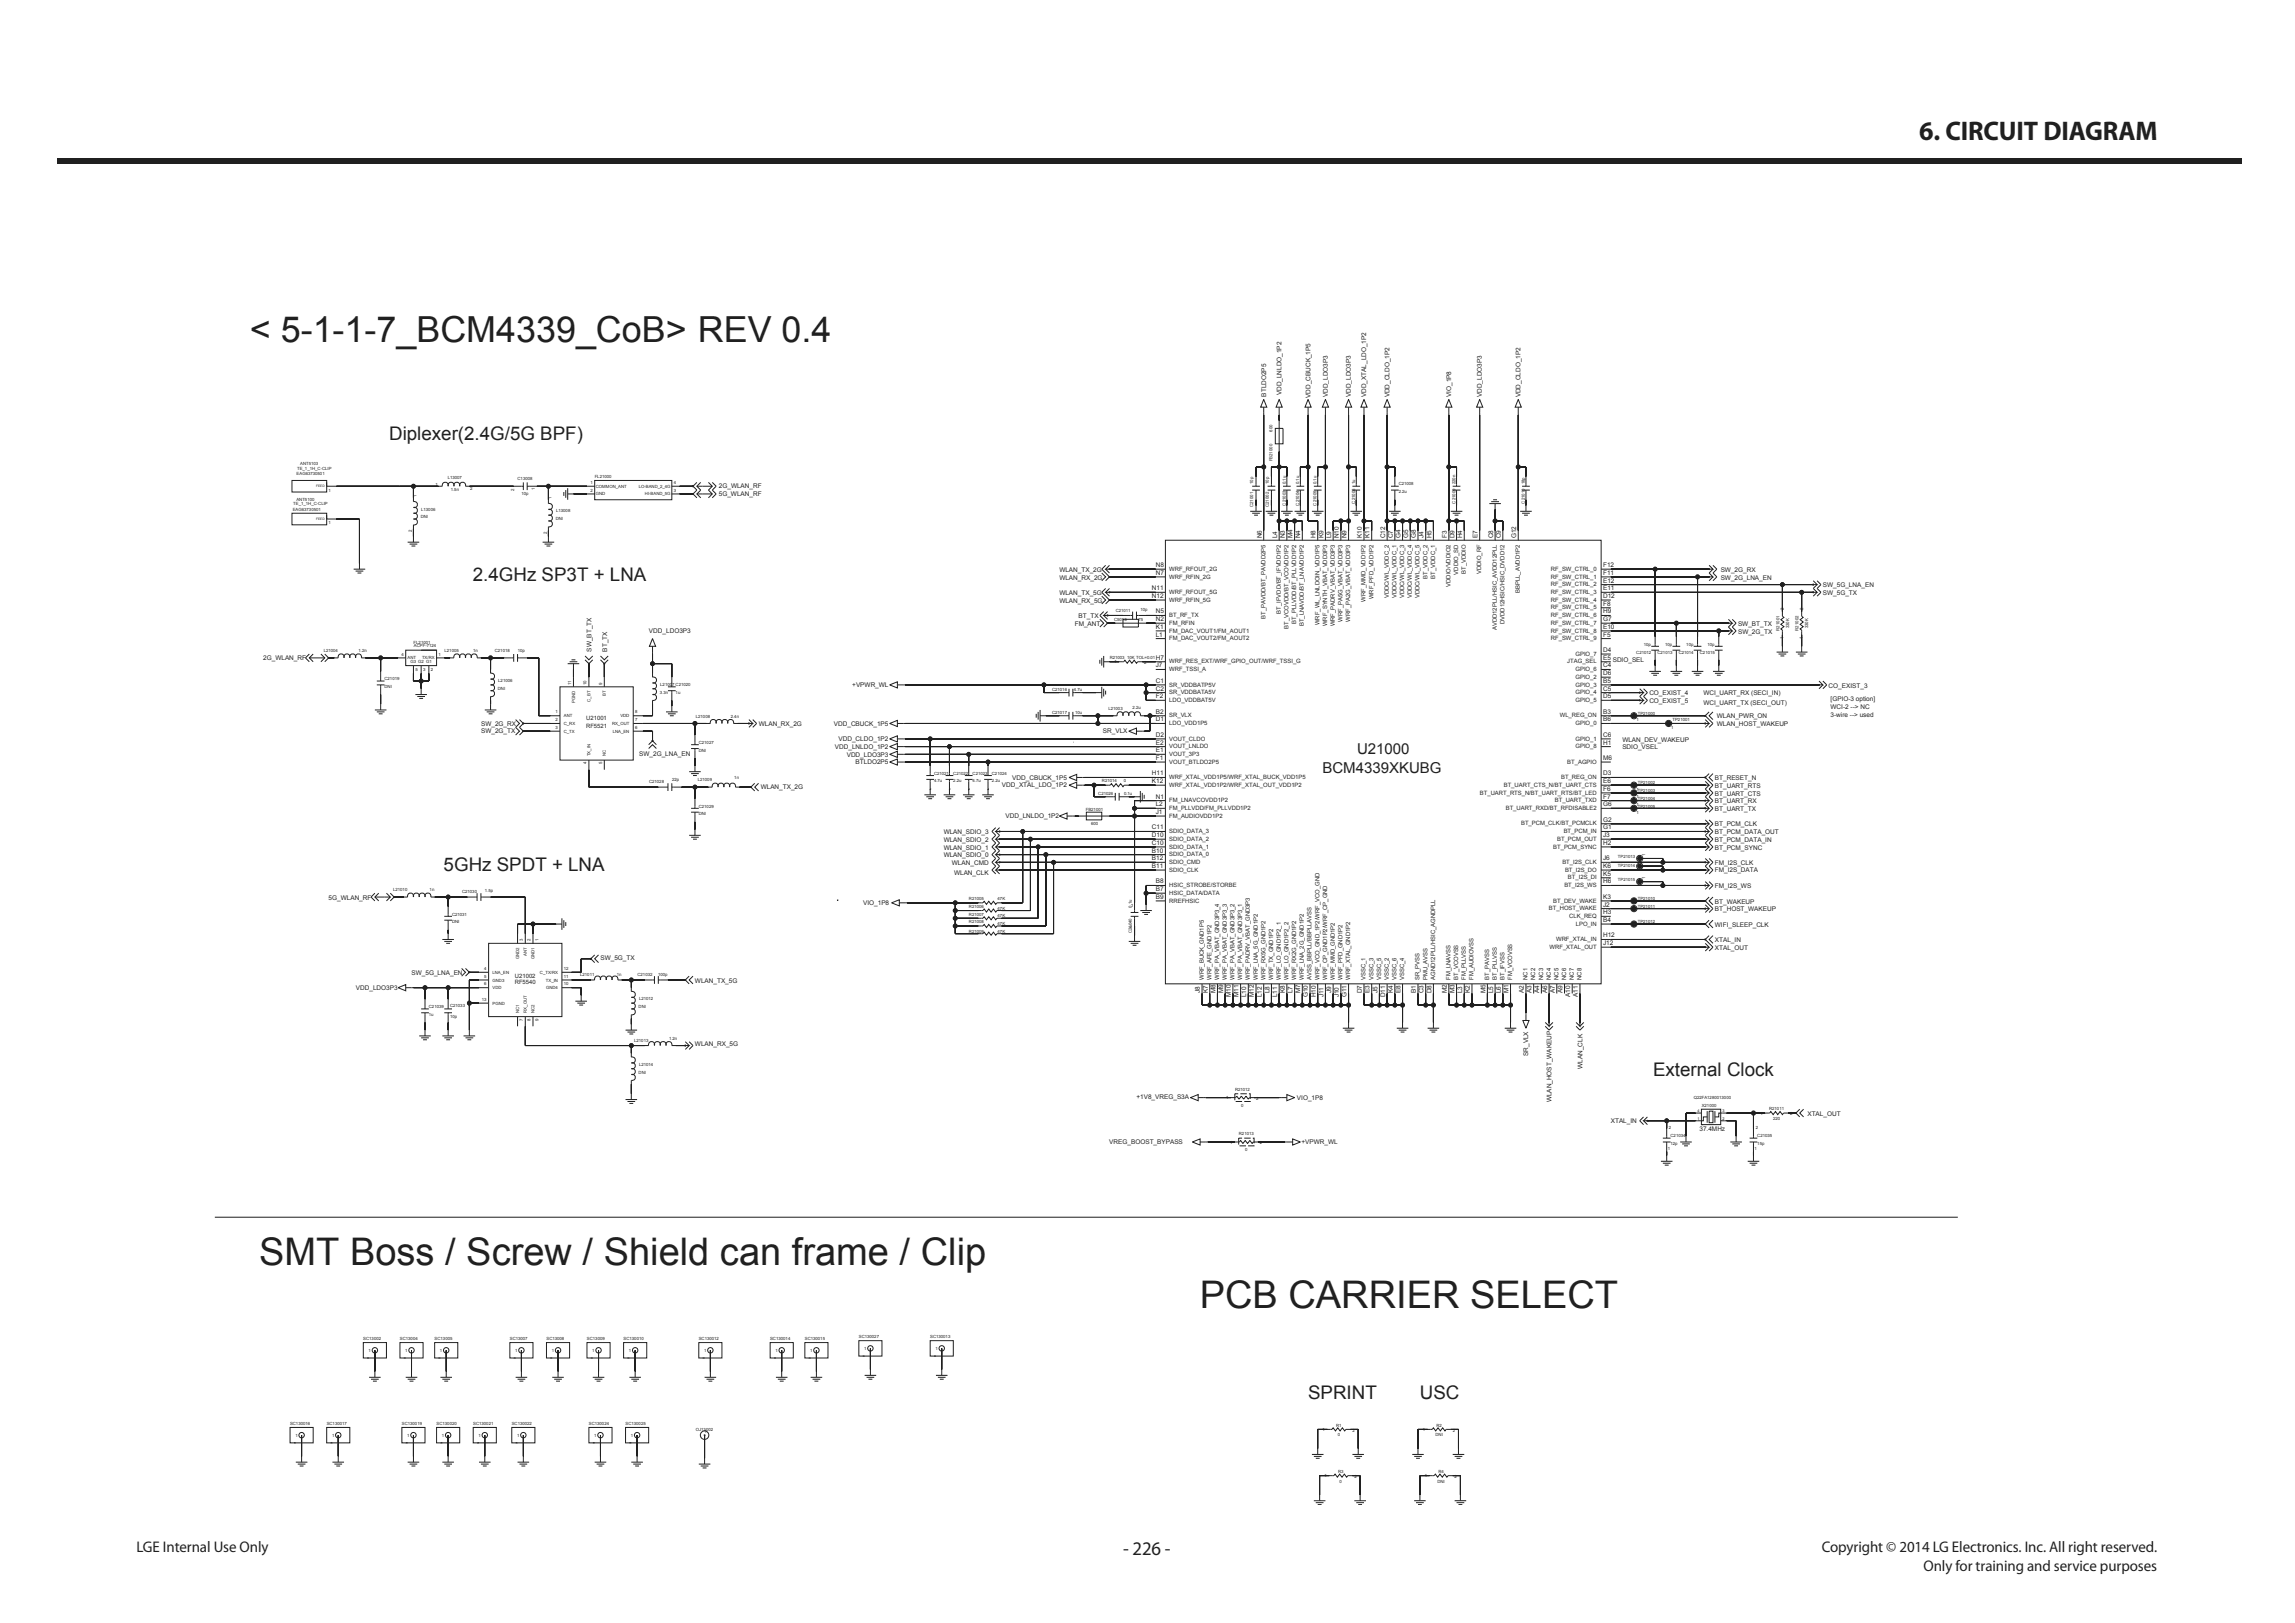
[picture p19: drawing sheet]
<svg xmlns="http://www.w3.org/2000/svg" width="420mm" height="297mm" viewBox="0 0 420 297" stroke-linecap="round" stroke-linejoin="round" font-family="sans-serif">
<defs><g id="words">
<g font-size="7" fill="#231f20">
<text x="47.5" y="231.5">SMT Boss / Screw / Shield can frame / Clip</text>
<text x="219.6" y="239.4">PCB CARRIER SELECT</text>
</g>
<text font-size="6.6" fill="#231f20" x="45.7" y="62.6">&lt; 5-1-1-7_BCM4339_CoB&gt; REV 0.4</text>
<text font-size="4.9" fill="#231f20" x="351.4" y="25.7">6. CIRCUIT DIAGRAM</text>
<text font-size="3.5" fill="#231f20" x="205.6" y="284.6">- 226 -</text>
<g font-size="3.4" fill="#231f20">
<text x="71.3" y="80.5">Diplexer(2.4G/5G BPF)</text>
<text x="86.6" y="106.3">2.4GHz SP3T + LNA</text>
<text x="81.2" y="159.3">5GHz SPDT + LNA</text>
<text x="302.6" y="196.9">External Clock</text>
<text x="239.5" y="256">SPRINT</text>
<text x="260" y="256">USC</text>
</g>
<g font-size="2.8" fill="#231f20">
<text x="25" y="284.1">LGE Internal Use Only</text>
<text x="333.5" y="284.1">Copyright © 2014 LG Electronics. Inc. All right reserved.</text>
<text x="352.2" y="287.5">Only for training and service purposes</text>
</g>
<g font-size="2.7" fill="#231f20">
<text x="248.4" y="138">U21000</text>
<text x="242.1" y="141.5">BCM4339XKUBG</text>
</g>
<g font-size="1.2" fill="#231f20">
<text x="231.8" y="72.6" transform="rotate(-90 231.8 72.6)">BTLDO2P5</text>
<text x="234.6" y="72.4" transform="rotate(-90 234.6 72.4)">VDD_LNLDO_1P2</text>
<text x="239.9" y="72.8" transform="rotate(-90 239.9 72.8)">VDD_CBUCK_1P5</text>
<text x="243.1" y="72.7" transform="rotate(-90 243.1 72.7)">VDD_LDO3P3</text>
<text x="247.3" y="72.7" transform="rotate(-90 247.3 72.7)">VDD_LDO3P3</text>
<text x="250.1" y="72.7" transform="rotate(-90 250.1 72.7)">VDD_XTAL_LDO_1P2</text>
<text x="254.4" y="72.7" transform="rotate(-90 254.4 72.7)">VDD_CLDO_1P2</text>
<text x="265.7" y="72.7" transform="rotate(-90 265.7 72.7)">VIO_1P8</text>
<text x="271.3" y="72.7" transform="rotate(-90 271.3 72.7)">VDD_LDO3P3</text>
<text x="278.4" y="72.7" transform="rotate(-90 278.4 72.7)">VDD_CLDO_1P2</text>
<text x="131.6" y="89.3">2G_WLAN_RF</text>
<text x="131.6" y="90.8">5G_WLAN_RF</text>
<text x="231" y="98.5" transform="rotate(-90 231 98.5)">N6</text>
<text x="233.8" y="98.5" transform="rotate(-90 233.8 98.5)">L4</text>
<text x="235.2" y="98.5" transform="rotate(-90 235.2 98.5)">N3</text>
<text x="236.6" y="98.5" transform="rotate(-90 236.6 98.5)">M4</text>
<text x="238" y="98.5" transform="rotate(-90 238 98.5)">N4</text>
<text x="240.9" y="98.5" transform="rotate(-90 240.9 98.5)">H8</text>
<text x="242.3" y="98.5" transform="rotate(-90 242.3 98.5)">K9</text>
<text x="243.7" y="98.5" transform="rotate(-90 243.7 98.5)">L9</text>
<text x="245.1" y="98.5" transform="rotate(-90 245.1 98.5)">N10</text>
<text x="246.5" y="98.5" transform="rotate(-90 246.5 98.5)">N9</text>
<text x="249.3" y="98.5" transform="rotate(-90 249.3 98.5)">K10</text>
<text x="250.7" y="98.5" transform="rotate(-90 250.7 98.5)">K11</text>
<text x="253.6" y="98.5" transform="rotate(-90 253.6 98.5)">C12</text>
<text x="255" y="98.5" transform="rotate(-90 255 98.5)">C7</text>
<text x="256.4" y="98.5" transform="rotate(-90 256.4 98.5)">G4</text>
<text x="257.8" y="98.5" transform="rotate(-90 257.8 98.5)">G5</text>
<text x="259.2" y="98.5" transform="rotate(-90 259.2 98.5)">G8</text>
<text x="260.6" y="98.5" transform="rotate(-90 260.6 98.5)">J4</text>
<text x="262" y="98.5" transform="rotate(-90 262 98.5)">H5</text>
<text x="264.9" y="98.5" transform="rotate(-90 264.9 98.5)">F3</text>
<text x="266.3" y="98.5" transform="rotate(-90 266.3 98.5)">D9</text>
<text x="267.7" y="98.5" transform="rotate(-90 267.7 98.5)">H4</text>
<text x="270.5" y="98.5" transform="rotate(-90 270.5 98.5)">E7</text>
<text x="273.3" y="98.5" transform="rotate(-90 273.3 98.5)">C8</text>
<text x="274.8" y="98.5" transform="rotate(-90 274.8 98.5)">C9</text>
<text x="277.6" y="98.5" transform="rotate(-90 277.6 98.5)">G12</text>
<text x="193.9" y="104.7">WLAN_TX_2G</text>
<text x="193.9" y="106.1">WLAN_RX_2G</text>
<text x="211.6" y="103.8">N8</text>
<text x="211.6" y="105.2">N7</text>
<text x="293.5" y="106.6">E12</text>
<text x="293.5" y="105.2">F11</text>
<text x="293.5" y="103.8">F12</text>
<text x="315" y="106.1">SW_2G_LNA_EN</text>
<text x="315" y="104.7">SW_2G_RX</text>
<text x="333.7" y="107.5">SW_5G_LNA_EN</text>
<text x="193.9" y="108.9">WLAN_TX_5G</text>
<text x="193.9" y="110.3">WLAN_RX_5G</text>
<text x="197.5" y="113.1">BT_TX</text>
<text x="210.9" y="109.4">N12</text>
<text x="210.9" y="108">N11</text>
<text x="211.6" y="113.7">N2</text>
<text x="211.6" y="112.3">N5</text>
<text x="293.5" y="113.7">G7</text>
<text x="293.5" y="112.3">H9</text>
<text x="293.5" y="110.9">F8</text>
<text x="293.5" y="109.4">D12</text>
<text x="293.5" y="108">E11</text>
<text x="333.7" y="108.9">SW_5G_TX</text>
<text x="108.3" y="119.2" transform="rotate(-90 108.3 119.2)">SW_BT_TX</text>
<text x="111.1" y="119.2" transform="rotate(-90 111.1 119.2)">BT_TX</text>
<text x="118.8" y="115.9">VDD_LDO3P3</text>
<text x="196.8" y="114.5">FM_ANT</text>
<text x="211.6" y="116.5">L1</text>
<text x="211.6" y="115.1">K1</text>
<text x="293.5" y="119.3">D4</text>
<text x="293.5" y="116.5">F5</text>
<text x="293.5" y="115.1">E10</text>
<text x="318.2" y="114.5">SW_BT_TX</text>
<text x="318.2" y="116">SW_2G_TX</text>
<text x="48.2" y="120.8">2G_WLAN_RF</text>
<text x="156" y="125.8">+VPWR_WL</text>
<text x="211.6" y="125">C1</text>
<text x="211.6" y="122.1">J7</text>
<text x="211.6" y="120.7">H7</text>
<text x="293.5" y="125">B5</text>
<text x="293.5" y="123.6">D6</text>
<text x="293.5" y="122.1">C4</text>
<text x="293.5" y="120.7">E5</text>
<text x="295.2" y="121.2">SDIO_SEL</text>
<text x="334.8" y="125.8">CO_EXIST_3</text>
<text x="211.6" y="130.6">B2</text>
<text x="211.6" y="127.8">F2</text>
<text x="211.6" y="126.4">C2</text>
<text x="293.5" y="127.8">D5</text>
<text x="293.5" y="126.4">C5</text>
<text x="293.5" y="130.6">B3</text>
<text x="302" y="127.3">CO_EXIST_4</text>
<text x="302" y="128.7">CO_EXIST_5</text>
<text x="311.8" y="127.3">WCI_UART_RX (SECI_IN)</text>
<text x="311.8" y="129">WCI_UART_TX (SECI_OUT)</text>
<text x="314.3" y="131.5">WLAN_PWR_ON</text>
<text x="335.1" y="128.3">[GPIO-3 option]</text>
<text x="335.1" y="129.7">WCI-2 --&gt; NC</text>
<text x="335.1" y="131.1">3-wire --&gt; used</text>
<text x="88.1" y="132.8">SW_2G_RX</text>
<text x="88.1" y="134.2">SW_2G_TX</text>
<text x="138.9" y="132.8">WLAN_RX_2G</text>
<text x="152.7" y="132.8">VDD_CBUCK_1P5</text>
<text x="152.9" y="137.1">VDD_LNLDO_1P2</text>
<text x="153.5" y="135.7">VDD_CLDO_1P2</text>
<text x="201.9" y="134.2">SR_VLX</text>
<text x="211.6" y="136.3">E2</text>
<text x="211.6" y="132">D1</text>
<text x="211.6" y="137.7">E1</text>
<text x="211.6" y="134.9">D2</text>
<text x="293.5" y="136.3">H1</text>
<text x="293.5" y="134.9">C6</text>
<text x="293.5" y="132">B6</text>
<text x="297" y="135.7">WLAN_DEV_WAKEUP</text>
<text x="297" y="137.1">SDIO_VSEL</text>
<text x="314.3" y="132.9">WLAN_HOST_WAKEUP</text>
<text x="117" y="138.4">SW_2G_LNA_EN</text>
<text x="155" y="138.5">VDD_LDO3P3</text>
<text x="156.6" y="139.9">BTLDO2P5</text>
<text x="185.3" y="142.7">VDD_CBUCK_1P5</text>
<text x="210.9" y="143.3">K12</text>
<text x="210.9" y="141.9">H11</text>
<text x="211.6" y="139.1">F1</text>
<text x="293.5" y="143.3">E6</text>
<text x="293.5" y="139.1">M6</text>
<text x="293.5" y="141.9">D3</text>
<text x="314" y="142.8">BT_RESET_N</text>
<text x="139.3" y="144.4">WLAN_TX_2G</text>
<text x="183.4" y="144.1">VDD_XTAL_LDO_1P2</text>
<text x="184.1" y="149.8">VDD_LNLDO_1P2</text>
<text x="211.6" y="149">J1</text>
<text x="211.6" y="147.6">L2</text>
<text x="211.6" y="146.2">N1</text>
<text x="293.5" y="147.6">G6</text>
<text x="293.5" y="144.7">F6</text>
<text x="293.5" y="146.2">F7</text>
<text x="314" y="145.6">BT_UART_CTS</text>
<text x="314" y="148.4">BT_UART_TX</text>
<text x="314" y="144.2">BT_UART_RTS</text>
<text x="314" y="147">BT_UART_RX</text>
<text x="172.8" y="155.5">WLAN_SDIO_1</text>
<text x="172.8" y="152.7">WLAN_SDIO_3</text>
<text x="172.8" y="154.1">WLAN_SDIO_2</text>
<text x="210.9" y="151.8">C11</text>
<text x="210.9" y="153.2">D10</text>
<text x="210.9" y="154.6">C10</text>
<text x="293.5" y="150.4">G2</text>
<text x="293.5" y="154.6">H2</text>
<text x="293.5" y="153.2">J3</text>
<text x="293.5" y="151.8">G1</text>
<text x="314" y="151.3">BT_PCM_CLK</text>
<text x="314" y="155.5">BT_PCM_SYNC</text>
<text x="314" y="152.7">BT_PCM_DATA_OUT</text>
<text x="314" y="154.1">BT_PCM_DATA_IN</text>
<text x="172.8" y="156.9">WLAN_SDIO_0</text>
<text x="174.3" y="158.3">WLAN_CMD</text>
<text x="174.7" y="160.1">WLAN_CLK</text>
<text x="210.9" y="157.4">B12</text>
<text x="210.9" y="158.9">B11</text>
<text x="210.9" y="156">B10</text>
<text x="211.6" y="161.7">B8</text>
<text x="293.5" y="158.9">K6</text>
<text x="293.5" y="161.7">H6</text>
<text x="293.5" y="160.3">K5</text>
<text x="293.5" y="157.4">J6</text>
<text x="314" y="158.2">FM_I2S_CLK</text>
<text x="314" y="159.7">FM_I2S_DATA</text>
<text x="60.2" y="164.7">5G_WLAN_RF</text>
<text x="158" y="165.7">VIO_1P8</text>
<text x="211.6" y="164.5">B9</text>
<text x="211.6" y="163.1">B7</text>
<text x="293.5" y="167.3">H3</text>
<text x="293.5" y="165.9">J2</text>
<text x="293.5" y="164.5">K3</text>
<text x="314" y="162.5">FM_I2S_WS</text>
<text x="314" y="165.4">BT_WAKEUP</text>
<text x="314" y="166.8">BT_HOST_WAKEUP</text>
<text x="293.5" y="173">J12</text>
<text x="293.5" y="171.6">H12</text>
<text x="293.5" y="168.7">B4</text>
<text x="314" y="172.4">XTAL_IN</text>
<text x="314" y="173.9">XTAL_OUT</text>
<text x="314" y="169.6">WIFI_SLEEP_CLK</text>
<text x="75.3" y="178.4">SW_5G_LNA_EN</text>
<text x="109.9" y="175.6">SW_5G_TX</text>
<text x="127.2" y="179.9">WLAN_TX_5G</text>
<text x="65.2" y="181.2">VDD_LDO3P3</text>
<text x="219.7" y="181.8" transform="rotate(-90 219.7 181.8)">J8</text>
<text x="221.1" y="181.8" transform="rotate(-90 221.1 181.8)">K7</text>
<text x="222.5" y="181.8" transform="rotate(-90 222.5 181.8)">M8</text>
<text x="223.9" y="181.8" transform="rotate(-90 223.9 181.8)">M9</text>
<text x="225.3" y="182.5" transform="rotate(-90 225.3 182.5)">M10</text>
<text x="226.7" y="182.5" transform="rotate(-90 226.7 182.5)">M11</text>
<text x="228.2" y="182.5" transform="rotate(-90 228.2 182.5)">L10</text>
<text x="229.6" y="182.5" transform="rotate(-90 229.6 182.5)">M12</text>
<text x="231" y="182.5" transform="rotate(-90 231 182.5)">L12</text>
<text x="232.4" y="181.8" transform="rotate(-90 232.4 181.8)">L8</text>
<text x="233.8" y="182.5" transform="rotate(-90 233.8 182.5)">L11</text>
<text x="235.2" y="181.8" transform="rotate(-90 235.2 181.8)">K8</text>
<text x="236.6" y="181.8" transform="rotate(-90 236.6 181.8)">L7</text>
<text x="238" y="181.8" transform="rotate(-90 238 181.8)">M7</text>
<text x="239.5" y="182.5" transform="rotate(-90 239.5 182.5)">G10</text>
<text x="240.9" y="182.5" transform="rotate(-90 240.9 182.5)">H10</text>
<text x="242.3" y="182.5" transform="rotate(-90 242.3 182.5)">J11</text>
<text x="243.7" y="181.8" transform="rotate(-90 243.7 181.8)">J9</text>
<text x="245.1" y="182.5" transform="rotate(-90 245.1 182.5)">J10</text>
<text x="246.5" y="182.5" transform="rotate(-90 246.5 182.5)">G11</text>
<text x="249.3" y="181.8" transform="rotate(-90 249.3 181.8)">D7</text>
<text x="250.7" y="181.8" transform="rotate(-90 250.7 181.8)">E3</text>
<text x="252.2" y="181.8" transform="rotate(-90 252.2 181.8)">J5</text>
<text x="253.6" y="182.5" transform="rotate(-90 253.6 182.5)">D11</text>
<text x="255" y="181.8" transform="rotate(-90 255 181.8)">K4</text>
<text x="256.4" y="181.8" transform="rotate(-90 256.4 181.8)">E8</text>
<text x="259.2" y="181.8" transform="rotate(-90 259.2 181.8)">B1</text>
<text x="260.6" y="181.8" transform="rotate(-90 260.6 181.8)">C3</text>
<text x="262" y="181.8" transform="rotate(-90 262 181.8)">D8</text>
<text x="264.9" y="181.8" transform="rotate(-90 264.9 181.8)">M2</text>
<text x="266.3" y="181.8" transform="rotate(-90 266.3 181.8)">M3</text>
<text x="267.7" y="181.8" transform="rotate(-90 267.7 181.8)">L3</text>
<text x="269.1" y="181.8" transform="rotate(-90 269.1 181.8)">K2</text>
<text x="271.9" y="181.8" transform="rotate(-90 271.9 181.8)">M5</text>
<text x="273.3" y="181.8" transform="rotate(-90 273.3 181.8)">L5</text>
<text x="274.8" y="181.8" transform="rotate(-90 274.8 181.8)">L6</text>
<text x="276.2" y="181.8" transform="rotate(-90 276.2 181.8)">M1</text>
<text x="279" y="181.8" transform="rotate(-90 279 181.8)">A2</text>
<text x="280.4" y="181.8" transform="rotate(-90 280.4 181.8)">A3</text>
<text x="281.8" y="181.8" transform="rotate(-90 281.8 181.8)">A4</text>
<text x="283.2" y="181.8" transform="rotate(-90 283.2 181.8)">A6</text>
<text x="284.6" y="181.8" transform="rotate(-90 284.6 181.8)">A7</text>
<text x="286" y="181.8" transform="rotate(-90 286 181.8)">A9</text>
<text x="287.5" y="182.5" transform="rotate(-90 287.5 182.5)">A10</text>
<text x="288.9" y="182.5" transform="rotate(-90 288.9 182.5)">A11</text>
<text x="127.2" y="191.5">WLAN_RX_5G</text>
<text x="279.8" y="193.3" transform="rotate(-90 279.8 193.3)">SR_VLX</text>
<text x="289.7" y="195.6" transform="rotate(-90 289.7 195.6)">WLAN_CLK</text>
<text x="208.1" y="201.2">+1V8_VREG_S3A</text>
<text x="237.4" y="201.3">VIO_1P8</text>
<text x="284.1" y="201.8" transform="rotate(-90 284.1 201.8)">WLAN_HOST_WAKEUP</text>
<text x="203.1" y="209.4">VREG_BOOST_BYPASS</text>
<text x="238.3" y="209.4">+VPWR_WL</text>
<text x="294.9" y="205.6">XTAL_IN</text>
<text x="311.1" y="207">37.4MHz</text>
<text x="330.9" y="204.2">XTAL_OUT</text>
</g>
<g font-size="1.1" fill="#231f20">
<text x="214.1" y="105.9">WRF_RFIN_2G</text>
<text x="214.1" y="104.5">WRF_RFOUT_2G</text>
<text x="261.3" y="105.9" transform="rotate(-90 261.3 105.9)">BT_VDDC_2</text>
<text x="262.7" y="105.9" transform="rotate(-90 262.7 105.9)">BT_VDDC_1</text>
<text x="265.5" y="107.4" transform="rotate(-90 265.5 107.4)">VDDIO/VDDIO2</text>
<text x="267" y="105.2" transform="rotate(-90 267 105.2)">VDDIO_SD</text>
<text x="268.4" y="105.1" transform="rotate(-90 268.4 105.1)">BT_VDDIO</text>
<text x="271.2" y="105.1" transform="rotate(-90 271.2 105.1)">VDDIO_RF</text>
<text x="283.9" y="104.5">RF_SW_CTRL_0</text>
<text x="283.9" y="105.9">RF_SW_CTRL_1</text>
<text x="283.9" y="107.3">RF_SW_CTRL_2</text>
<text x="214.1" y="108.7">WRF_RFOUT_5G</text>
<text x="214.1" y="110.1">WRF_RFIN_5G</text>
<text x="214.1" y="112.9">BT_RF_TX</text>
<text x="231.7" y="113.3" transform="rotate(-90 231.7 113.3)">BT_PAVDD/BT_PAVDD2P5</text>
<text x="234.5" y="112.3" transform="rotate(-90 234.5 112.3)">BT_IFVDD/BT_IFVDD1P2</text>
<text x="245.8" y="113.8" transform="rotate(-90 245.8 113.8)">WRF_PA5G_VBAT_VDD3P3</text>
<text x="247.2" y="113.8" transform="rotate(-90 247.2 113.8)">WRF_PA2G_VBAT_VDD3P3</text>
<text x="250" y="110.1" transform="rotate(-90 250 110.1)">WRF_MMD_VDD1P2</text>
<text x="251.4" y="109.7" transform="rotate(-90 251.4 109.7)">WRF_PFD_VDD1P2</text>
<text x="254.3" y="109.5" transform="rotate(-90 254.3 109.5)">VDDC/WL_VDDC_2</text>
<text x="255.7" y="109.5" transform="rotate(-90 255.7 109.5)">VDDC/WL_VDDC_1</text>
<text x="257.1" y="109.5" transform="rotate(-90 257.1 109.5)">VDDC/WL_VDDC_3</text>
<text x="258.5" y="109.5" transform="rotate(-90 258.5 109.5)">VDDC/WL_VDDC_4</text>
<text x="259.9" y="109.5" transform="rotate(-90 259.9 109.5)">VDDC/WL_VDDC_5</text>
<text x="278.3" y="108.5" transform="rotate(-90 278.3 108.5)">BBPLL_AVDD1P2</text>
<text x="283.9" y="108.7">RF_SW_CTRL_3</text>
<text x="283.9" y="110.1">RF_SW_CTRL_4</text>
<text x="283.9" y="111.5">RF_SW_CTRL_5</text>
<text x="283.9" y="112.9">RF_SW_CTRL_6</text>
<text x="214.1" y="114.4">FM_RFIN</text>
<text x="214.1" y="115.8">FM_DAC_VOUT1/FM_AOUT1</text>
<text x="214.1" y="117.2">FM_DAC_VOUT2/FM_AOUT2</text>
<text x="235.9" y="115.1" transform="rotate(-90 235.9 115.1)">BT_VCOVDD/BT_VCOVDD1P2</text>
<text x="237.3" y="114.2" transform="rotate(-90 237.3 114.2)">BT_PLLVDD/BT_PLLVDD1P2</text>
<text x="238.7" y="114.6" transform="rotate(-90 238.7 114.6)">BT_LNAVDD/BT_LNAVDD1P2</text>
<text x="241.5" y="114.4" transform="rotate(-90 241.5 114.4)">WRF_WL_LNLDOIN_VDD1P5</text>
<text x="243" y="114.6" transform="rotate(-90 243 114.6)">WRF_SYNTH_VBAT_VDD3P3</text>
<text x="244.4" y="114.6" transform="rotate(-90 244.4 114.6)">WRF_PADRV_VBAT_VDD3P3</text>
<text x="274" y="115.4" transform="rotate(-90 274 115.4)">AVDD12PLL/HSIC_AVDD12PLL</text>
<text x="275.4" y="114.2" transform="rotate(-90 275.4 114.2)">DVDD12HSIC/HSIC_DVDD12</text>
<text x="283.9" y="114.4">RF_SW_CTRL_7</text>
<text x="283.9" y="115.8">RF_SW_CTRL_8</text>
<text x="283.9" y="117.2">RF_SW_CTRL_9</text>
<text x="214.1" y="121.4">WRF_RES_EXT/WRF_GPIO_OUT/WRF_TSSI_G</text>
<text x="214.1" y="122.8">WRF_TSSI_A</text>
<text x="214.1" y="125.7">SR_VDDBATP5V</text>
<text x="286.9" y="121.4">JTAG_SEL</text>
<text x="288.4" y="120">GPIO_7</text>
<text x="288.4" y="122.8">GPIO_6</text>
<text x="288.4" y="124.2">GPIO_2</text>
<text x="288.4" y="125.7">GPIO_3</text>
<text x="107.3" y="131.7">U21001</text>
<text x="214.1" y="127.1">SR_VDDBATA5V</text>
<text x="214.1" y="128.5">LDO_VDDBAT5V</text>
<text x="214.1" y="131.3">SR_VLX</text>
<text x="285.6" y="131.3">WL_REG_ON</text>
<text x="288.4" y="127.1">GPIO_4</text>
<text x="288.4" y="128.5">GPIO_5</text>
<text x="107.3" y="133.1">RF5521</text>
<text x="214.1" y="135.5">VOUT_CLDO</text>
<text x="214.1" y="132.7">LDO_VDD1P5</text>
<text x="214.1" y="136.9">VOUT_LNLDO</text>
<text x="288.4" y="132.7">GPIO_0</text>
<text x="288.4" y="135.5">GPIO_1</text>
<text x="288.4" y="136.9">GPIO_8</text>
<text x="214.1" y="138.4">VOUT_3P3</text>
<text x="214.1" y="139.8">VOUT_BTLDO2P5</text>
<text x="214.1" y="142.6">WRF_XTAL_VDD1P5/WRF_XTAL_BUCK_VDD1P5</text>
<text x="285.8" y="142.6">BT_REG_ON</text>
<text x="286.9" y="139.8">BT_AGPIO</text>
<text x="214.1" y="144">WRF_XTAL_VDD1P2/WRF_XTAL_OUT_VDD1P2</text>
<text x="214.1" y="146.8">FM_LNAVCOVDD1P2</text>
<text x="214.1" y="148.2">FM_PLLVDD/FM_PLLVDD1P2</text>
<text x="214.1" y="149.7">FM_AUDIOVDD1P2</text>
<text x="270.9" y="145.4">BT_UART_RTS_N/BT_UART_RTS/BT_LED</text>
<text x="275.3" y="144">BT_UART_CTS_N/BT_UART_CTS</text>
<text x="275.7" y="148.2">BT_UART_RXD/BT_RFDISABLE2</text>
<text x="284.7" y="146.8">BT_UART_TXD</text>
<text x="214.1" y="155.3">SDIO_DATA_1</text>
<text x="214.1" y="153.9">SDIO_DATA_2</text>
<text x="214.1" y="152.5">SDIO_DATA_3</text>
<text x="278.5" y="151.1">BT_PCM_CLK/BT_PCMCLK</text>
<text x="284.4" y="155.3">BT_PCM_SYNC</text>
<text x="285.1" y="153.9">BT_PCM_OUT</text>
<text x="286.3" y="152.5">BT_PCM_IN</text>
<text x="214.1" y="156.7">SDIO_DATA_0</text>
<text x="214.1" y="159.5">SDIO_CLK</text>
<text x="214.1" y="158.1">SDIO_CMD</text>
<text x="286" y="158.1">BT_I2S_CLK</text>
<text x="286.5" y="159.5">BT_I2S_DO</text>
<text x="287.1" y="161">BT_I2S_DI</text>
<text x="214.1" y="162.4">HSIC_STROBE/STORBE</text>
<text x="214.1" y="163.8">HSIC_DATA/DATA</text>
<text x="214.1" y="165.2">RREFHSIC</text>
<text x="283.6" y="166.6">BT_HOST_WAKE</text>
<text x="284.4" y="165.2">BT_DEV_WAKE</text>
<text x="286.4" y="162.4">BT_I2S_WS</text>
<text x="283.7" y="173.7">WRF_XTAL_OUT</text>
<text x="284.9" y="172.2">WRF_XTAL_IN</text>
<text x="287.3" y="168">CLK_REQ</text>
<text x="288.5" y="169.4">LPO_IN</text>
<text x="94.3" y="179">U21002</text>
<text x="220.4" y="179.4" transform="rotate(-90 220.4 179.4)">WRF_BUCK_GND1P5</text>
<text x="221.8" y="179.4" transform="rotate(-90 221.8 179.4)">WRF_AFE_GND1P2</text>
<text x="223.2" y="179.4" transform="rotate(-90 223.2 179.4)">WRF_PA_VBAT_GND3P3_4</text>
<text x="224.6" y="179.4" transform="rotate(-90 224.6 179.4)">WRF_PA_VBAT_GND3P3_3</text>
<text x="226" y="179.4" transform="rotate(-90 226 179.4)">WRF_PA_VBAT_GND3P3_2</text>
<text x="227.4" y="179.4" transform="rotate(-90 227.4 179.4)">WRF_PA_VBAT_GND3P3_1</text>
<text x="228.8" y="179.4" transform="rotate(-90 228.8 179.4)">WRF_PADRV_VBAT_GND3P3</text>
<text x="230.2" y="179.4" transform="rotate(-90 230.2 179.4)">WRF_LNA_5G_GND1P2</text>
<text x="231.7" y="179.4" transform="rotate(-90 231.7 179.4)">WRF_RX5G_GND1P2</text>
<text x="233.1" y="179.4" transform="rotate(-90 233.1 179.4)">WRF_TX_GND1P2</text>
<text x="234.5" y="179.4" transform="rotate(-90 234.5 179.4)">WRF_LO_GND1P2_1</text>
<text x="235.9" y="179.4" transform="rotate(-90 235.9 179.4)">WRF_LO_GND1P2_2</text>
<text x="237.3" y="179.4" transform="rotate(-90 237.3 179.4)">WRF_RX2G_GND1P2</text>
<text x="238.7" y="179.4" transform="rotate(-90 238.7 179.4)">WRF_LNA_2G_GND1P2</text>
<text x="240.1" y="179.4" transform="rotate(-90 240.1 179.4)">AVSS_BBPLL/BBPLLAVSS</text>
<text x="241.5" y="179.4" transform="rotate(-90 241.5 179.4)">WRF_VCO_GND_1P2/WRF_VCO_GND</text>
<text x="243" y="179.4" transform="rotate(-90 243 179.4)">WRF_CP_GND1P2/WRF_CP_GND</text>
<text x="244.4" y="179.4" transform="rotate(-90 244.4 179.4)">WRF_MMD_GND1P2</text>
<text x="245.8" y="179.4" transform="rotate(-90 245.8 179.4)">WRF_PFD_GND1P2</text>
<text x="247.2" y="179.4" transform="rotate(-90 247.2 179.4)">WRF_XTAL_GND1P2</text>
<text x="250" y="179.4" transform="rotate(-90 250 179.4)">VSSC_1</text>
<text x="251.4" y="179.4" transform="rotate(-90 251.4 179.4)">VSSC_3</text>
<text x="252.8" y="179.4" transform="rotate(-90 252.8 179.4)">VSSC_5</text>
<text x="254.3" y="179.4" transform="rotate(-90 254.3 179.4)">VSSC_2</text>
<text x="255.7" y="179.4" transform="rotate(-90 255.7 179.4)">VSSC_6</text>
<text x="257.1" y="179.4" transform="rotate(-90 257.1 179.4)">VSSC_4</text>
<text x="259.9" y="179.4" transform="rotate(-90 259.9 179.4)">SR_PVSS</text>
<text x="261.3" y="179.4" transform="rotate(-90 261.3 179.4)">PMU_AVSS</text>
<text x="262.7" y="179.4" transform="rotate(-90 262.7 179.4)">AGND12PLL/HSIC_AGNDPLL</text>
<text x="265.5" y="179.4" transform="rotate(-90 265.5 179.4)">FM_LNAVSS</text>
<text x="267" y="179.4" transform="rotate(-90 267 179.4)">BT_VCOVSS</text>
<text x="268.4" y="179.4" transform="rotate(-90 268.4 179.4)">FM_PLLVSS</text>
<text x="269.8" y="179.4" transform="rotate(-90 269.8 179.4)">FM_AUDIOVSS</text>
<text x="272.6" y="179.4" transform="rotate(-90 272.6 179.4)">BT_PAVSS</text>
<text x="274" y="179.4" transform="rotate(-90 274 179.4)">BT_PLLVSS</text>
<text x="275.4" y="179.4" transform="rotate(-90 275.4 179.4)">BT_IFVSS</text>
<text x="276.8" y="179.4" transform="rotate(-90 276.8 179.4)">FM_VCOVSS</text>
<text x="279.7" y="179.4" transform="rotate(-90 279.7 179.4)">NC1</text>
<text x="281.1" y="179.4" transform="rotate(-90 281.1 179.4)">NC2</text>
<text x="282.5" y="179.4" transform="rotate(-90 282.5 179.4)">NC3</text>
<text x="283.9" y="179.4" transform="rotate(-90 283.9 179.4)">NC4</text>
<text x="285.3" y="179.4" transform="rotate(-90 285.3 179.4)">NC5</text>
<text x="286.7" y="179.4" transform="rotate(-90 286.7 179.4)">NC6</text>
<text x="288.1" y="179.4" transform="rotate(-90 288.1 179.4)">NC7</text>
<text x="289.6" y="179.4" transform="rotate(-90 289.6 179.4)">NC8</text>
<text x="94.2" y="180.1">RF5540</text>
</g>
<g font-size=".8" fill="#231f20">
<text x="233" y="79" transform="rotate(-90 233 79)">600</text>
<text x="54.3" y="86.9">EAG63730501</text>
<text x="54.4" y="86">TE_1_1H_C-CLIP</text>
<text x="55" y="85">ANT5103</text>
<text x="60.2" y="90">1</text>
<text x="79.7" y="88.9">1</text>
<text x="82" y="87.7">L13007</text>
<text x="82.5" y="89.9">1.5n</text>
<text x="86.1" y="89.7">2</text>
<text x="94.1" y="89.8" transform="rotate(-90 94.1 89.8)">2</text>
<text x="94.8" y="87.8">C13008</text>
<text x="97.9" y="89.6" transform="rotate(-90 97.9 89.6)">1</text>
<text x="108.1" y="88.6">1</text>
<text x="108.1" y="90">2</text>
<text x="108.9" y="87.4">FL21000</text>
<text x="109.1" y="89.3">COMMON_ANT</text>
<text x="116.9" y="89.3">LO-BAND_2_4G</text>
<text x="123.3" y="90">3</text>
<text x="123.3" y="88.6">4</text>
<text x="229.5" y="88.6" transform="rotate(-90 229.5 88.6)">10p</text>
<text x="232.3" y="88.6" transform="rotate(-90 232.3 88.6)">10p</text>
<text x="233" y="84.5" transform="rotate(-90 233 84.5)">FB21000</text>
<text x="235.4" y="88.6" transform="rotate(-90 235.4 88.6)">0.1u</text>
<text x="237.9" y="88.6" transform="rotate(-90 237.9 88.6)">0.1u</text>
<text x="241" y="88.6" transform="rotate(-90 241 88.6)">0.1u</text>
<text x="248.1" y="88.6" transform="rotate(-90 248.1 88.6)">1u</text>
<text x="256.1" y="88.9">C21008</text>
<text x="266.5" y="88.6" transform="rotate(-90 266.5 88.6)">220n</text>
<text x="279.2" y="88.6" transform="rotate(-90 279.2 88.6)">18p</text>
<text x="53.6" y="93.6">EAG63730501</text>
<text x="53.7" y="92.4">TE_1_1H_C-CLIP</text>
<text x="54.3" y="91.7">ANT5100</text>
<text x="60.2" y="96">1</text>
<text x="76.3" y="91" transform="rotate(-90 76.3 91)">1</text>
<text x="77" y="94.9">DNI</text>
<text x="77.1" y="93.4">L13006</text>
<text x="95.5" y="90.6">10p</text>
<text x="101" y="91.3" transform="rotate(-90 101 91.3)">1</text>
<text x="101.7" y="95.2">DNI</text>
<text x="101.8" y="93.8">L13008</text>
<text x="109.1" y="90.7">GND</text>
<text x="118.1" y="90.7">HI-BAND_5G</text>
<text x="229.5" y="92.8" transform="rotate(-90 229.5 92.8)">C21001</text>
<text x="232.3" y="92.8" transform="rotate(-90 232.3 92.8)">C21002</text>
<text x="235.4" y="92.5" transform="rotate(-90 235.4 92.5)">C21003</text>
<text x="237.9" y="92.5" transform="rotate(-90 237.9 92.5)">C21004</text>
<text x="241" y="92.5" transform="rotate(-90 241 92.5)">C21005</text>
<text x="248.1" y="92.2" transform="rotate(-90 248.1 92.2)">C21006</text>
<text x="256.1" y="90.3">2.2u</text>
<text x="266.5" y="92.2" transform="rotate(-90 266.5 92.2)">C21009</text>
<text x="279.2" y="92.2" transform="rotate(-90 279.2 92.2)">C21010</text>
<text x="75.4" y="97.3" transform="rotate(-90 75.4 97.3)">2</text>
<text x="100.1" y="97.7" transform="rotate(-90 100.1 97.7)">2</text>
<text x="204" y="113.6">C5013</text>
<text x="204.3" y="111.9">C21011</text>
<text x="208.4" y="113.7">75</text>
<text x="208.8" y="111.8">10p</text>
<text x="326.6" y="111.6" transform="rotate(-90 326.6 111.6)">2</text>
<text x="330.1" y="111.6" transform="rotate(-90 330.1 111.6)">2</text>
<text x="59.3" y="119.3">L21004</text>
<text x="65.6" y="119.3">1.2n</text>
<text x="73.5" y="120">4</text>
<text x="75.7" y="117.8">FL21001</text>
<text x="75.8" y="118.5">ACPF-7124</text>
<text x="80.3" y="120">1</text>
<text x="81.4" y="119.3">L21005</text>
<text x="86.6" y="119.3">1n</text>
<text x="90.6" y="119.3">C21018</text>
<text x="94.8" y="119.3">10p</text>
<text x="299.6" y="119.7">C21012</text>
<text x="301" y="118.3">10p</text>
<text x="303.4" y="119.7">C21013</text>
<text x="304.8" y="118.3">10p</text>
<text x="307.3" y="119.7">C21014</text>
<text x="308.7" y="118.3">10p</text>
<text x="311.2" y="119.7">C21015</text>
<text x="312.6" y="118.3">10p</text>
<text x="325.8" y="115.4" transform="rotate(-90 325.8 115.4)">R21001</text>
<text x="326.5" y="117" transform="rotate(-90 326.5 117)">1</text>
<text x="327.5" y="115" transform="rotate(-90 327.5 115)">330K</text>
<text x="329.3" y="115.4" transform="rotate(-90 329.3 115.4)">R21002</text>
<text x="330.1" y="117" transform="rotate(-90 330.1 117)">1</text>
<text x="331.1" y="115" transform="rotate(-90 331.1 115)">330K</text>
<text x="70.4" y="124.5">C21019</text>
<text x="70.4" y="125.9">DNI</text>
<text x="74.6" y="120.7">ANT</text>
<text x="75.2" y="121.3">G3 G2 G1</text>
<text x="76" y="122.8">5</text>
<text x="77.3" y="120.7">TX/RX</text>
<text x="77.5" y="122.8">3</text>
<text x="78.9" y="122.8">2</text>
<text x="91.2" y="124.9">L21006</text>
<text x="104.6" y="125.3" transform="rotate(-90 104.6 125.3)">11</text>
<text x="107.4" y="125.3" transform="rotate(-90 107.4 125.3)">10</text>
<text x="110.2" y="125.3" transform="rotate(-90 110.2 125.3)">9</text>
<text x="120.9" y="125.6">L21007 C21020</text>
<text x="203.2" y="120.6">R21003</text>
<text x="204" y="121.4">1</text>
<text x="206.3" y="120.6">10K TOL=0.01</text>
<text x="209.5" y="121.5">2</text>
<text x="91.2" y="126.3">DNI</text>
<text x="101.7" y="130.6">1</text>
<text x="101.7" y="132">2</text>
<text x="103.2" y="131.3">ANT</text>
<text x="105.3" y="128.7" transform="rotate(-90 105.3 128.7)">PGND</text>
<text x="108.1" y="128.4" transform="rotate(-90 108.1 128.4)">C_BT</text>
<text x="110.9" y="127.4" transform="rotate(-90 110.9 127.4)">BT</text>
<text x="113.6" y="131.3">VDD</text>
<text x="116.3" y="132">7</text>
<text x="116.3" y="130.6">8</text>
<text x="120.8" y="127">3.3n</text>
<text x="123.7" y="127">1u</text>
<text x="127.4" y="131.3">L21008</text>
<text x="133.8" y="131.3">2.4n</text>
<text x="192.6" y="130.6">C21017</text>
<text x="192.6" y="126.4">C21016</text>
<text x="196.6" y="126.4">4.7u</text>
<text x="196.8" y="130.6">10u</text>
<text x="202.9" y="129.9">L21003</text>
<text x="207.4" y="129.8">2.2u</text>
<text x="299.6" y="132">1</text>
<text x="299.8" y="130.9">TP21000</text>
<text x="306.2" y="131.9">TP21001</text>
<text x="101.7" y="133.4">3</text>
<text x="103.2" y="132.7">C_RX</text>
<text x="103.2" y="134.1">C_TX</text>
<text x="112" y="132.7">RX_OUT</text>
<text x="112.2" y="134.1">LNA_EN</text>
<text x="116.3" y="133.4">6</text>
<text x="127.9" y="136.2">C21027</text>
<text x="127.9" y="137.6">DNI</text>
<text x="306" y="133.4">1</text>
<text x="107.4" y="139.9" transform="rotate(-90 107.4 139.9)">4</text>
<text x="108.1" y="138.4" transform="rotate(-90 108.1 138.4)">TX_IN</text>
<text x="110.2" y="139.9" transform="rotate(-90 110.2 139.9)">5</text>
<text x="110.9" y="138.4" transform="rotate(-90 110.9 138.4)">NC</text>
<text x="118.8" y="143.3">C21028</text>
<text x="123.1" y="143">22p</text>
<text x="127.7" y="143">L21009</text>
<text x="134.4" y="142.6">1n</text>
<text x="171" y="141.8">C21021</text>
<text x="171" y="143.2">4.7u</text>
<text x="174.5" y="143.2">2.2u</text>
<text x="174.5" y="141.8">C21022</text>
<text x="178.1" y="143.2">4.7u</text>
<text x="178.1" y="141.8">C21023</text>
<text x="181.6" y="141.8">C21024</text>
<text x="181.6" y="143.2">2.2u</text>
<text x="201.7" y="143.2">R21014</text>
<text x="205.7" y="143.2">0</text>
<text x="299.8" y="143.6">TP21002</text>
<text x="127.9" y="147.8">C21029</text>
<text x="127.9" y="149.2">DNI</text>
<text x="198.8" y="148.4">FB21001</text>
<text x="201.1" y="145.4">C21026</text>
<text x="205.8" y="145.4">0.1u</text>
<text x="299.6" y="148.9">1</text>
<text x="299.6" y="147.5">1</text>
<text x="299.6" y="144.7">1</text>
<text x="299.6" y="146.1">1</text>
<text x="299.8" y="147.8">TP21005</text>
<text x="299.8" y="146.4">TP21004</text>
<text x="299.8" y="145">TP21003</text>
<text x="199.8" y="151">600</text>
<text x="296.2" y="157">TP21013</text>
<text x="296.2" y="158.7">TP21014</text>
<text x="296.2" y="161.2">TP21015</text>
<text x="301.2" y="160.9" transform="rotate(-90 301.2 160.9)">1</text>
<text x="301.2" y="158" transform="rotate(-90 301.2 158)">1</text>
<text x="301.2" y="156.6" transform="rotate(-90 301.2 156.6)">1</text>
<text x="72" y="163.1">L21010</text>
<text x="78.7" y="163.1">1n</text>
<text x="82.8" y="167.6">C21031</text>
<text x="84.6" y="163.5">C21030</text>
<text x="88.8" y="163.3">1.5p</text>
<text x="177.4" y="166.2">R21006</text>
<text x="177.4" y="164.7">R21005</text>
<text x="177.4" y="167.6">R21007</text>
<text x="182.6" y="166.5">47K</text>
<text x="182.6" y="164.7">47K</text>
<text x="182.6" y="167.9">47K</text>
<text x="207.1" y="166">1</text>
<text x="207.2" y="166.1" transform="rotate(-90 207.2 166.1)">0.1u</text>
<text x="299.8" y="164.7">TP21010</text>
<text x="299.8" y="166.2">TP21011</text>
<text x="82.8" y="169">DNI</text>
<text x="95.7" y="172.3" transform="rotate(-90 95.7 172.3)">3</text>
<text x="97.2" y="172.3" transform="rotate(-90 97.2 172.3)">2</text>
<text x="98.6" y="172.3" transform="rotate(-90 98.6 172.3)">1</text>
<text x="177.4" y="169">R21008</text>
<text x="177.4" y="170.7">R21009</text>
<text x="182.6" y="170.7">47K</text>
<text x="182.6" y="169.3">47K</text>
<text x="206.9" y="169.9">2</text>
<text x="207.2" y="170.8" transform="rotate(-90 207.2 170.8)">C21040</text>
<text x="299.8" y="169">TP21012</text>
<text x="88.7" y="178.9">5</text>
<text x="88.7" y="177.5">4</text>
<text x="90.2" y="178.2">LNA_EN</text>
<text x="90.2" y="179.6">GND3</text>
<text x="95" y="175.5" transform="rotate(-90 95 175.5)">GND2</text>
<text x="96.4" y="174.9" transform="rotate(-90 96.4 174.9)">ANT</text>
<text x="97.9" y="175.5" transform="rotate(-90 97.9 175.5)">GND1</text>
<text x="98.9" y="178.2">C_TX/RX</text>
<text x="99.9" y="179.6">TX_IN</text>
<text x="103.2" y="178.9">11</text>
<text x="103.2" y="177.5">12</text>
<text x="106.2" y="178.6">L21011</text>
<text x="112.9" y="178.6">1n</text>
<text x="116.7" y="178.6">C21032</text>
<text x="120.5" y="178.6">100p</text>
<text x="78.5" y="185.9">1u</text>
<text x="78.5" y="184.5">C21039</text>
<text x="82.4" y="184.3">C21033</text>
<text x="88.2" y="183.2">13</text>
<text x="88.7" y="180.3">6</text>
<text x="90.2" y="183.9">PGND</text>
<text x="90.2" y="181">VDD</text>
<text x="95" y="185.4" transform="rotate(-90 95 185.4)">NC1</text>
<text x="96.4" y="185.4" transform="rotate(-90 96.4 185.4)">RX_OUT</text>
<text x="97.9" y="185.4" transform="rotate(-90 97.9 185.4)">NC2</text>
<text x="100" y="181">GND4</text>
<text x="103.2" y="180.3">10</text>
<text x="116.9" y="184.5">DNI</text>
<text x="117" y="183.1">L21012</text>
<text x="82.4" y="186.4">10p</text>
<text x="95.7" y="186.9" transform="rotate(-90 95.7 186.9)">7</text>
<text x="97.2" y="186.9" transform="rotate(-90 97.2 186.9)">8</text>
<text x="98.6" y="186.9" transform="rotate(-90 98.6 186.9)">9</text>
<text x="116.1" y="190.6">L21013</text>
<text x="122.5" y="190.3">1.2n</text>
<text x="116.9" y="196.5">DNI</text>
<text x="117" y="195.1">L21014</text>
<text x="224.5" y="201.2">1</text>
<text x="226.1" y="199.7">R21012</text>
<text x="227.3" y="202.5">0</text>
<text x="229.9" y="201.3">2</text>
<text x="310.1" y="201.1">Q22FA1280013000</text>
<text x="311.5" y="202.5">X21000</text>
<text x="322.3" y="204">1</text>
<text x="323.9" y="203.2">R21011</text>
<text x="225.2" y="209.3">1</text>
<text x="226.8" y="207.8">R21013</text>
<text x="230.7" y="209.4">2</text>
<text x="305.6" y="206.7">2</text>
<text x="305.8" y="208.2">C21034</text>
<text x="305.8" y="209.6">12p</text>
<text x="321.4" y="206.7">2</text>
<text x="321.7" y="209.6">15p</text>
<text x="321.7" y="208.2">C21035</text>
<text x="324.6" y="205">220</text>
<text x="327.7" y="204.1">2</text>
<text x="228" y="210.6">0</text>
<text x="305.3" y="210.5">1</text>
<text x="321.2" y="210.5">1</text>
<text x="66.5" y="245.2">SC13002</text>
<text x="73.2" y="245.2">SC13004</text>
<text x="79.6" y="245.2">SC13005</text>
<text x="93.3" y="245.2">SC13007</text>
<text x="100" y="245.2">SC13008</text>
<text x="107.5" y="245.2">SC13009</text>
<text x="114.2" y="245.2">SC130010</text>
<text x="127.9" y="245.2">SC130012</text>
<text x="141" y="245.2">SC130014</text>
<text x="147.3" y="245.2">SC130015</text>
<text x="157.2" y="244.9">SC130027</text>
<text x="170.3" y="244.9">SC130013</text>
<text x="67.5" y="247.4">1</text>
<text x="74.2" y="247.4">1</text>
<text x="80.5" y="247.4">1</text>
<text x="94.3" y="247.4">1</text>
<text x="101" y="247.4">1</text>
<text x="108.4" y="247.4">1</text>
<text x="115.1" y="247.4">1</text>
<text x="128.9" y="247.4">1</text>
<text x="142" y="247.4">1</text>
<text x="148.3" y="247.4">1</text>
<text x="158.2" y="247.1">1</text>
<text x="171.3" y="247.1">1</text>
<text x="53.1" y="260.8">SC130016</text>
<text x="54.1" y="262.9">1</text>
<text x="59.8" y="260.8">SC130017</text>
<text x="60.8" y="262.9">1</text>
<text x="73.6" y="260.8">SC130019</text>
<text x="74.5" y="262.9">1</text>
<text x="79.9" y="260.8">SC130020</text>
<text x="80.9" y="262.9">1</text>
<text x="86.6" y="260.8">SC130021</text>
<text x="87.6" y="262.9">1</text>
<text x="93.7" y="260.8">SC130022</text>
<text x="94.7" y="262.9">1</text>
<text x="107.8" y="260.8">SC130024</text>
<text x="108.8" y="262.9">1</text>
<text x="114.5" y="260.8">SC130025</text>
<text x="115.5" y="262.9">1</text>
<text x="127.4" y="261.8">OJ13002</text>
<text x="129" y="262.2">1</text>
<text x="242.1" y="261.9">1</text>
<text x="244.6" y="261.1">R1</text>
<text x="244.9" y="262.9">0</text>
<text x="247.6" y="262">2</text>
<text x="260.5" y="261.9">1</text>
<text x="262.8" y="262.9">DNI</text>
<text x="263" y="261.1">R2</text>
<text x="266" y="262">2</text>
<text x="245" y="269.6">R3</text>
<text x="263.3" y="269.6">R4</text>
<text x="242.5" y="270.4">1</text>
<text x="245.3" y="271.3">0</text>
<text x="247.9" y="270.5">2</text>
<text x="260.9" y="270.4">1</text>
<text x="263.2" y="271.3">DNI</text>
<text x="266.3" y="270.5">2</text>
</g>
<g font-size=".7" fill="#231f20">
<text x="310.8" y="203.6">4</text>
<text x="315.4" y="203.6">3</text>
<text x="310.8" y="205">1</text>
<text x="315.4" y="205">2</text>
</g>
<g font-size=".6" fill="#231f20">
<text x="57.9" y="89.2">FEED</text>
<text x="57.9" y="95.2">FEED</text>
</g>
</g></defs>
<path d="M10.4 29h400v1h-400z" fill="#231f20"/>
<g fill="none" stroke="#231f20" stroke-width=".18">
<path d="M75.7 91.1v.7a.56 .56 0 0 1 .7 .5 .56 .56 0 0 1-.7 .6 .56 .56 0 0 1 .7 .5 .56 .56 0 0 1-.7 .5 .56 .56 0 0 1 .7 .6 .56 .56 0 0 1-.7 .5 .56 .56 0 0 1 .7 .5 .56 .56 0 0 1-.7 .6v.7M80.3 89h.7a.56 .56 0 0 1 .5-.7 .56 .56 0 0 1 .5 .7 .56 .56 0 0 1 .6-.7 .56 .56 0 0 1 .5 .7 .56 .56 0 0 1 .5-.7 .56 .56 0 0 1 .6 .7 .56 .56 0 0 1 .5-.7 .56 .56 0 0 1 .5 .7h.7M94 89h1.8M95.8 88.3v1.4M96.5 88.3v1.4M96.5 89h1.8M100.4 91.5v.7a.56 .56 0 0 1 .7 .5 .56 .56 0 0 1-.7 .5 .56 .56 0 0 1 .7 .6 .56 .56 0 0 1-.7 .5 .56 .56 0 0 1 .7 .5 .56 .56 0 0 1-.7 .5 .56 .56 0 0 1 .7 .6 .56 .56 0 0 1-.7 .5v.7M204.2 114.1h5.6M205.6 113.3h2.8v1.5h-2.8zM89.8 122.5v.7a.56 .56 0 0 1 .7 .6 .56 .56 0 0 1-.7 .5 .56 .56 0 0 1 .7 .5 .56 .56 0 0 1-.7 .5 .56 .56 0 0 1 .7 .6 .56 .56 0 0 1-.7 .5 .56 .56 0 0 1 .7 .5 .56 .56 0 0 1-.7 .6v.7M300 157.1h.3M300.2 157.1h.1"/>
<path d="M225.4 200.9h.8M226.1 209h.8M228.7 200.9h.9M229.5 209h.8M170.3 245.4h4.2v2.8h-4.2zM171 248.2h.4M171.3 251.7h2.2M171.7 252.1h1.4M172.1 252.4h.7M172.4 250.7v1M240.5 274.7h2.2M240.9 275h1.4"/>
<path d="M241.2 275.4h.7M241.6 273.6v1.1M243.4 270.1h.8l.2-.3 .4 .6 .5-.6 .4 .6 .4-.6 .4 .6 .2-.3h.9M247.9 274.7h2.2M248.3 275h1.4M248.7 275.4h.7M249 273.6v1.1M258.9 274.7h2.1M259.2 275h1.5M259.6 275.4h.7M260 273.6v1.1M261.7 270.1h.9l.2-.3 .4 .6 .4-.6 .4 .6 .5-.6 .4 .6 .2-.3h.9"/>
<path d="M266.3 274.7h2.1M266.7 275h1.4M267 275.4h.7M267.4 273.6v1.1"/>
<circle cx="172.4" cy="246.8" r=".49"/>
</g>
<g fill="none" stroke="#231f20" stroke-width=".18" stroke-dasharray="1.2 .4" stroke-linecap="butt">
<path d="M226.1 200.2v1.4h2.8v-1.4h-2.8M226.2 200.9l.2-.3M226.4 200.6l.2 .3M226.6 200.9l.2 .3M226.8 208.3v1.4h2.8v-1.4h-2.8M226.8 201.2l.3-.3M226.9 209l.2-.3M227.1 200.9l.2-.3M227.1 208.7l.2 .3M227.3 200.6l.2 .3M227.3 209l.2 .3M227.5 200.9l.2 .3"/>
<path d="M227.5 209.3l.3-.3M227.7 201.2l.2-.3M227.8 209l.2-.3M227.9 200.9l.2-.3M228 208.7l.2 .3M228.1 200.6l.2 .3M228.2 209l.2 .3M228.3 200.9l.2 .3M228.4 209.3l.2-.3M228.5 201.2l.2-.3M228.6 209l.2-.3M228.8 208.7l.2 .3"/>
<path d="M229 209l.2 .3M229.2 209.3l.3-.3"/>
</g>
<circle cx="300.2" cy="157.1" r=".35" fill="#231f20"/>
<g fill="none" stroke="#231f20" stroke-width=".18">
<path d="M254.7 89h1.4M254.7 89.7h1.4M255.4 87.2v1.8M255.4 89.7v1.8M305.5 132.4h.1M305.5 132.2v.3M157.2 245.4h4.3v2.8h-4.3zM157.9 248.2h.4M158.3 251.7h2.1M158.6 252.1h1.5M159 252.4h.7M159.3 250.7v1"/>
<path d="M240.2 266.2h2.1M240.5 266.5h1.4M240.9 266.9h.7M241.2 265.1v1.1M247.6 266.2h2.1M247.9 266.5h1.5M248.3 266.9h.7M248.7 265.1v1.1M258.5 266.2h2.2M258.9 266.5h1.4M259.2 266.9h.8M259.6 265.1v1.1"/>
<path d="M261.4 261.6h.8l.2-.3 .4 .6 .5-.6 .4 .6 .4-.6 .4 .6 .3-.3h.8M266 266.2h2.1M266.3 266.5h1.4M266.7 266.9h.7M267 265.1v1.1"/>
<circle cx="300.2" cy="157.1" r=".35"/>
<circle cx="300.2" cy="157.1" r=".56"/>
<circle cx="159.3" cy="246.8" r=".49"/>
</g>
<circle cx="305.5" cy="132.4" r=".35" fill="#231f20"/>
<g fill="none" stroke="#231f20" stroke-width=".18">
<path d="M74.6 99.2h2.2M75 99.6h1.4M75.3 99.9h.7M75.7 98.2v1M99.3 99.2h2.2M99.7 99.6h1.4M100 99.9h.8M100.4 98.2v1M107.5 89h1.4M107.5 90.4h1.4M108.9 87.9h14.1v3.6h-14.1zM123 89h1.4"/>
<path d="M123 90.4h1.4M64.7 104.2h2.2M65.1 104.5h1.4M65.5 104.9h.7M65.8 103.1v1.1M203.8 131h.7a.56 .56 0 0 1 .6-.7 .56 .56 0 0 1 .5 .7 .56 .56 0 0 1 .5-.7 .56 .56 0 0 1 .6 .7 .56 .56 0 0 1 .5-.7 .56 .56 0 0 1 .5 .7 .56 .56 0 0 1 .5-.7 .56 .56 0 0 1 .6 .7h.7M173.1 141.9h1.4M173.1 142.6h1.4M173.8 140.2v1.7M173.8 142.6v1.8M180.2 141.9h1.4M180.2 142.6h1.4"/>
<path d="M180.9 140.2v1.7M180.9 142.6v1.8M197.5 149.4h5.6M198.9 148.6h2.8v1.5h-2.8zM202.4 143.7h.9l.2-.3 .4 .6 .4-.6 .4 .6 .5-.6 .4 .6 .2-.3h.8M300 158.5h.3M300.2 158.5h.1M163.2 165.2l1.4-.5v1.1zM164.6 165.2h1.5M114.5 201.2h2.1M114.9 201.6h1.4M115.2 201.9h.7"/>
<path d="M115.6 200.2v1M243 261.6h.9l.2-.3 .4 .6 .4-.6 .4 .6 .5-.6 .4 .6 .2-.3h.8"/>
<circle cx="305.5" cy="132.4" r=".35"/>
<circle cx="305.5" cy="132.4" r=".56"/>
</g>
<circle cx="300.2" cy="158.5" r=".35" fill="#231f20"/>
<g fill="none" stroke="#231f20" stroke-width=".18">
<path d="M278.7 89h1.4M278.7 89.7h1.4M279.4 87.2v1.8M279.4 89.7v1.8M326.3 111.9v.9l.3 .2-.6 .4 .6 .4-.6 .5 .6 .4-.6 .4 .3 .2v.9M202.4 145.8h1.8M204.2 145.1v1.4M204.9 145.1v1.4M204.9 145.8h1.7M282.9 187.1l.7 .7v-.7M282.9 187.8l.7 .7 .7-.7M283.6 187.1h.1"/>
<path d="M284.3 187.1l-.7 .7"/>
<circle cx="300.2" cy="158.5" r=".35"/>
<circle cx="300.2" cy="158.5" r=".56"/>
</g>
<circle cx="283.6" cy="187.1" r=".07" fill="#231f20"/>
<g fill="none" stroke="#231f20" stroke-width=".18">
<path d="M288.5 187.1l.7 .7v-.7M288.5 187.8l.7 .7 .8-.7M289.2 187.1h.1M290 187.1l-.8 .7"/>
<circle cx="283.6" cy="187.1" r=".07"/>
</g>
<circle cx="289.2" cy="187.1" r=".07" fill="#231f20"/>
<g fill="none" stroke="#231f20" stroke-width=".18">
<path d="M213.4 98.9h79.7v81.2h-79.7zM231.4 97.1v1.8M234.2 97.1v1.8M235.6 97.1v1.8M237 97.1v1.8M238.4 97.1v1.8M241.2 97.1v1.8M242.7 97.1v1.8M244.1 97.1v1.8M245.5 97.1v1.8M246.9 97.1v1.8M249.7 97.1v1.8"/>
<path d="M251.1 97.1v1.8M253.9 97.1v1.8M255.4 97.1v1.8M256.8 97.1v1.8M258.2 97.1v1.8M259.6 97.1v1.8M261 97.1v1.8M262.4 97.1v1.8M265.2 97.1v1.8M266.7 97.1v1.8M268.1 97.1v1.8M270.9 97.1v1.8"/>
<path d="M273.7 97.1v1.8M275.1 97.1v1.8M278 97.1v1.8M119.5 116.9l.5 1.4h-1.1zM119.5 118.3v1.4M205.6 112.6h1.8M207.4 111.9v1.4M208.1 112.6h1.7M208.1 111.9v1.4M211.6 112.6h1.8M211.6 105.6h1.8M211.6 104.2h1.8"/>
<path d="M211.6 108.4h1.8M211.6 109.8h1.8M211.6 114.1h1.8M211.6 115.5h1.8M211.6 116.9h1.8M293.1 112.6h1.8M293.1 105.6h1.8M293.1 104.2h1.8M293.1 107h1.8M293.1 108.4h1.8M293.1 109.8h1.8M293.1 111.2h1.8"/>
<path d="M293.1 114.1h1.8M293.1 115.5h1.8M293.1 116.9h1.8M293.1 119.7h1.8M82.4 120.4h.7a.56 .56 0 0 1 .5-.7 .56 .56 0 0 1 .6 .7 .56 .56 0 0 1 .5-.7 .56 .56 0 0 1 .5 .7 .56 .56 0 0 1 .6-.7 .56 .56 0 0 1 .5 .7 .56 .56 0 0 1 .5-.7 .56 .56 0 0 1 .5 .7h.7M109.9 120.1l.7 .7 .7-.7M109.9 120.8l.7 .7 .7-.7M119.5 123.2v.7a.56 .56 0 0 1 .7 .6 .56 .56 0 0 1-.7 .5 .56 .56 0 0 1 .7 .5 .56 .56 0 0 1-.7 .6 .56 .56 0 0 1 .7 .5 .56 .56 0 0 1-.7 .5 .56 .56 0 0 1 .7 .5 .56 .56 0 0 1-.7 .6v.7M121.9 130.3h2.2M122.3 130.6h1.4M122.3 125.7h1.4M122.3 126.4h1.4"/>
<path d="M122.6 131h.7M123 129.2v1.1M123 123.9v1.8M123 126.4v1.8M126.5 136.3h1.4M126.5 137h1.4M127.2 134.5v1.8M127.2 137v1.8M211.6 121.1h1.8M211.6 131h1.8M211.6 135.2h1.8M211.6 138.1h1.8"/>
<path d="M211.6 122.5h1.8M211.6 125.3h1.8M211.6 126.8h1.8M211.6 128.2h1.8M211.6 132.4h1.8M211.6 136.6h1.8M211.6 139.5h1.8M293.1 121.1h1.8M293.1 131h1.8M293.1 135.2h1.8M293.1 122.5h1.8M293.1 125.3h1.8"/>
<path d="M293.1 126.8h1.8M293.1 128.2h1.8M293.1 132.4h1.8M293.1 136.6h1.8M293.1 139.5h1.8M293.1 123.9h1.8M211.6 146.5h1.8M211.6 157.8h1.8M211.6 159.2h1.8M211.6 152.2h1.8M211.6 153.6h1.8M211.6 155h1.8"/>
<path d="M211.6 156.4h1.8M211.6 142.3h1.8M211.6 143.7h1.8M211.6 147.9h1.8M211.6 149.4h1.8M293.1 146.5h1.8M293.1 157.8h1.8M293.1 159.2h1.8M293.1 152.2h1.8M293.1 153.6h1.8M293.1 155h1.8M293.1 142.3h1.8"/>
<path d="M293.1 143.7h1.8M293.1 147.9h1.8M293.1 145.1h1.8M293.1 150.8h1.8M211.6 162.1h1.8M211.6 163.5h1.8M211.6 164.9h1.8M293.1 160.6h1.8M293.1 162.1h1.8M293.1 164.9h1.8M293.1 166.3h1.8M293.1 167.7h1.8"/>
<path d="M293.1 169.1h1.8M293.1 171.9h1.8M293.1 173.4h1.8M76.7 189.6h2.2M77.1 189.9h1.4M77.5 190.3h.7M77.8 188.5v1.1M220.1 180.1v1.7M221.5 180.1v1.7M222.9 180.1v1.7M224.3 180.1v1.7M225.7 180.1v1.7"/>
<path d="M227.1 180.1v1.7M228.5 180.1v1.7M229.9 180.1v1.7M231.4 180.1v1.7M232.8 180.1v1.7M234.2 180.1v1.7M235.6 180.1v1.7M237 180.1v1.7M238.4 180.1v1.7M239.8 180.1v1.7M241.2 180.1v1.7M242.7 180.1v1.7"/>
<path d="M244.1 180.1v1.7M245.5 180.1v1.7M246.9 180.1v1.7M249.7 180.1v1.7M251.1 180.1v1.7M252.5 180.1v1.7M253.9 180.1v1.7M255.4 180.1v1.7M256.8 180.1v1.7M259.6 180.1v1.7M261 180.1v1.7M262.4 180.1v1.7"/>
<path d="M265.2 180.1v1.7M266.7 180.1v1.7M268.1 180.1v1.7M269.5 180.1v1.7M272.3 180.1v1.7M273.7 180.1v1.7M275.1 180.1v1.7M276.5 180.1v1.7M279.4 180.1v1.7M280.8 180.1v1.7M282.2 180.1v1.7M283.6 180.1v1.7"/>
<path d="M285 180.1v1.7M286.4 180.1v1.7M287.8 180.1v1.7M289.2 180.1v1.7"/>
<circle cx="289.2" cy="187.1" r=".07"/>
</g>
<circle cx="110.6" cy="121.5" r=".07" fill="#231f20"/>
<g fill="none" stroke="#231f20" stroke-width=".18">
<path d="M118.8 137l.7-.7 .7 .7M118.8 136.3l.7-.7 .7 .7"/>
<circle cx="110.6" cy="121.5" r=".07"/>
</g>
<circle cx="119.5" cy="135.6" r=".07" fill="#231f20"/>
<g fill="none" stroke="#231f20" stroke-width=".18">
<path d="M94.4 131.7l.7 .7-.7 .7M95.1 131.7l.7 .7-.7 .7M126.5 147.9h1.4M126.5 148.6h1.4M127.2 146.2v1.7M127.2 148.6v1.8M77.1 184.6h1.4M77.1 185.4h1.4M77.8 182.9v1.7M77.8 185.4v1.7"/>
<circle cx="119.5" cy="135.6" r=".07"/>
</g>
<circle cx="95.8" cy="132.4" r=".07" fill="#231f20"/>
<g fill="none" stroke="#231f20" stroke-width=".18">
<path d="M100.8 131h1.7M100.8 132.4h1.7M100.8 133.8h1.7M102.5 125.7h13.4v13.4h-13.4zM105 123.9v1.8M107.8 123.9v1.8M107.8 139.1v1.8M110.6 123.9v1.8M110.6 139.1v1.8M115.9 131h1.8M115.9 132.4h1.8M115.9 133.8h1.8"/>
<path d="M129.3 132.4h.7a.56 .56 0 0 1 .6-.7 .56 .56 0 0 1 .5 .7 .56 .56 0 0 1 .5-.7 .56 .56 0 0 1 .6 .7 .56 .56 0 0 1 .5-.7 .56 .56 0 0 1 .5 .7 .56 .56 0 0 1 .6-.7 .56 .56 0 0 1 .5 .7h.7M137.1 132.4h.7l-.7 .7M137.1 132.4h.1M137.1 131.7l.7 .7M137.8 131.7l.7 .7-.7 .7"/>
<circle cx="95.8" cy="132.4" r=".07"/>
</g>
<circle cx="137.1" cy="132.4" r=".07" fill="#231f20"/>
<g fill="none" stroke="#231f20" stroke-width=".18">
<path d="M56.6 119.7l-.7 .7 .7 .7M57.3 119.7l-.7 .7 .7 .7M58.7 119.7l.8 .7-.8 .7M59.5 119.7l.7 .7-.7 .7M56.6 120.4h2.9M60.2 120.4h.1M88.8 129.9h2.1M89.1 130.3h1.4M89.5 130.6h.7M89.8 128.9v1M120.5 144.1h1.8M122.3 143.4v1.4"/>
<path d="M123 143.4v1.4M123 144.1h1.8M87.7 177.9h1.8M87.7 179.4h1.8M89.5 172.6h13.4v13.5h-13.4zM94.8 170.9v1.7M96.2 170.9v1.7M97.6 170.9v1.7M102.9 177.9h1.7M102.9 179.4h1.7M87.7 180.8h1.8M87.7 183.6h1.8"/>
<path d="M94.8 186.1v1.7M96.2 186.1v1.7M97.6 186.1v1.7M102.9 180.8h1.7"/>
<circle cx="137.1" cy="132.4" r=".07"/>
</g>
<circle cx="60.2" cy="120.4" r=".07" fill="#231f20"/>
<g fill="none" stroke="#231f20" stroke-width=".18">
<path d="M76 127.1h2.2M76.4 127.5h1.4M76.7 127.8h.8M77.1 126.1v1M193.9 131h1.8M195.7 130.3v1.4M196.4 131h1.8M196.4 130.3v1.4M299.1 169.1h.1M299.1 168.9v.4"/>
<circle cx="60.2" cy="120.4" r=".07"/>
</g>
<circle cx="299.1" cy="169.1" r=".35" fill="#231f20"/>
<g fill="none" stroke="#231f20" stroke-width=".18">
<path d="M229.2 89h1.5M229.2 89.7h1.5M229.9 87.2v1.8M229.9 89.7v1.8M231.7 93.6h2.1M232.1 93.9h1.4M232.4 94.3h.7M232.8 92.5v1.1M247.6 89h1.4M247.6 89.7h1.4M248.3 87.2v1.8M248.3 89.7v1.8"/>
<path d="M272.7 92.2h2.1M273 91.8h1.4M273.4 91.5h.7M273.7 92.2v1M74.3 119h5.6v2.8h-5.6zM77.1 119h2.8M72.9 120.4h1.4M75.7 121.8v1.4M77.1 121.8v1.4M78.5 121.8v1.4M79.9 120.4h1.4M204.9 121.1h.8l.2-.3 .5 .6 .4-.6 .4 .6 .4-.6 .5 .6 .2-.3h.8"/>
<path d="M126.2 152.9h2.1M126.5 153.2h1.4M126.9 153.6h.7M127.2 151.8v1.1M73.9 164.2h.7a.56 .56 0 0 1 .6-.8 .56 .56 0 0 1 .5 .8 .56 .56 0 0 1 .5-.8 .56 .56 0 0 1 .6 .8 .56 .56 0 0 1 .5-.8 .56 .56 0 0 1 .5 .8 .56 .56 0 0 1 .5-.8 .56 .56 0 0 1 .6 .8h.7M101.8 169.1h1.1M102.9 168.1v2.1M103.2 168.4v1.4M103.6 168.8v.7M118 179.4h1.8M119.8 178.6v1.5M120.5 178.6v1.5"/>
<path d="M120.5 179.4h1.8M81.3 184.6h1.5M81.3 185.4h1.5M82 182.9v1.7M82 185.4v1.7M84.9 189.6h2.1M85.2 189.9h1.4M85.6 190.3h.7M85.9 188.5v1.1M105.3 183.2h2.2M105.7 183.6h1.4M106 183.9h.8"/>
<path d="M106.4 182.2v1M125.5 191.4h.7l-.7 .7M125.5 191.4h.1M125.5 190.7l.7 .7M126.2 190.7l.7 .7-.7 .7M323.1 203.7h.9l.2-.3 .4 .6 .4-.6 .5 .6 .4-.6 .4 .6 .2-.3h.9"/>
<circle cx="299.1" cy="169.1" r=".56"/>
<circle cx="299.1" cy="169.1" r=".35"/>
</g>
<circle cx="125.5" cy="191.4" r=".07" fill="#231f20"/>
<g fill="none" stroke="#231f20" stroke-width=".18">
<path d="M126.2 178.6l-.7 .8 .7 .7M126.9 178.6l-.7 .8 .7 .7M118 191.4h.8a.56 .56 0 0 1 .5-.8 .56 .56 0 0 1 .5 .8 .56 .56 0 0 1 .5-.8 .56 .56 0 0 1 .6 .8 .56 .56 0 0 1 .5-.8 .56 .56 0 0 1 .5 .8 .56 .56 0 0 1 .6-.8 .56 .56 0 0 1 .5 .8h.7"/>
<circle cx="125.5" cy="191.4" r=".07"/>
</g>
<circle cx="125.5" cy="179.4" r=".07" fill="#231f20"/>
<g fill="none" stroke="#231f20" stroke-width=".18">
<path d="M84.5 177.2l.7 .7-.7 .7M85.2 177.2l.7 .7-.7 .7M179.1 165.2h.9l.2-.2 .4 .5 .4-.5 .4 .5 .5-.5 .4 .5 .2-.3h.9M114.5 188.5h2.1M114.9 188.9h1.4M115.2 189.2h.7M115.6 187.5v1M115.6 180.8v.7a.56 .56 0 0 1 .7 .5 .56 .56 0 0 1-.7 .5 .56 .56 0 0 1 .7 .6 .56 .56 0 0 1-.7 .5 .56 .56 0 0 1 .7 .5 .56 .56 0 0 1-.7 .6 .56 .56 0 0 1 .7 .5 .56 .56 0 0 1-.7 .5v.7"/>
<circle cx="125.5" cy="179.4" r=".07"/>
</g>
<circle cx="85.9" cy="177.9" r=".07" fill="#231f20"/>
<g fill="none" stroke="#231f20" stroke-width=".18">
<path d="M108.9 174.8l-.7 .7 .7 .7M109.6 174.8l-.7 .7 .7 .7"/>
<circle cx="85.9" cy="177.9" r=".07"/>
</g>
<circle cx="108.2" cy="175.5" r=".07" fill="#231f20"/>
<g fill="none" stroke="#231f20" stroke-width=".18">
<path d="M94 119.7v1.4M94.8 119.7v1.4M68.6 129.9h2.1M69 124.6h1.4M69 125.3h1.4M69 130.3h1.4M69.3 130.6h.7M69.7 128.9v1M69.7 122.9v1.7M69.7 125.3v1.8M92.3 120.4h1.7M94.8 120.4h1.7"/>
<path d="M103.9 121.5h2.1M104.3 121.1h1.4M104.6 120.8h.7M105 121.5v1M107.1 120.1l.7 .7 .7-.7M107.1 120.8l.7 .7 .7-.7M129.7 144.1h.7a.56 .56 0 0 1 .5-.8 .56 .56 0 0 1 .6 .8 .56 .56 0 0 1 .5-.8 .56 .56 0 0 1 .5 .8 .56 .56 0 0 1 .6-.8 .56 .56 0 0 1 .5 .8 .56 .56 0 0 1 .5-.8 .56 .56 0 0 1 .5 .8h.7M72.9 180.8l1.4-.6v1.1zM74.3 180.8h1.4M81 189.6h2.1M81.3 189.9h1.5M81.7 190.3h.7"/>
<path d="M82 188.5v1.1"/>
<circle cx="108.2" cy="175.5" r=".07"/>
</g>
<circle cx="107.8" cy="121.5" r=".07" fill="#231f20"/>
<g fill="none" stroke="#231f20" stroke-width=".18">
<path d="M94.4 133.1l.7 .7-.7 .7M95.1 133.1l.7 .7-.7 .7"/>
<circle cx="107.8" cy="121.5" r=".07"/>
</g>
<circle cx="95.8" cy="133.8" r=".07" fill="#231f20"/>
<g fill="none" stroke="#231f20" stroke-width=".18">
<path d="M61.2 120.4h.7a.56 .56 0 0 1 .6-.7 .56 .56 0 0 1 .5 .7 .56 .56 0 0 1 .5-.7 .56 .56 0 0 1 .5 .7 .56 .56 0 0 1 .6-.7 .56 .56 0 0 1 .5 .7 .56 .56 0 0 1 .5-.7 .56 .56 0 0 1 .6 .7h.7M126.2 141.2h2.1M126.5 141.6h1.4M126.9 141.9h.7M127.2 140.2v1M138.2 143.4l-.7 .7 .7 .7M138.9 143.4l-.7 .7 .7 .7"/>
<circle cx="95.8" cy="133.8" r=".07"/>
</g>
<circle cx="137.5" cy="144.1" r=".07" fill="#231f20"/>
<g fill="none" stroke="#231f20" stroke-width=".18">
<path d="M300.2 126.1l.7 .7h-.7M300.2 126.8h.1M300.9 126.1l.7 .7-.7 .7M300.9 126.8l-.7 .7"/>
<circle cx="137.5" cy="144.1" r=".07"/>
</g>
<circle cx="300.2" cy="126.8" r=".07" fill="#231f20"/>
<g fill="none" stroke="#231f20" stroke-width=".18">
<path d="M300.2 127.5l.7 .7h-.7M300.2 128.2h.1M300.9 127.5l.7 .7-.7 .7M300.9 128.2l-.7 .7"/>
<circle cx="300.2" cy="126.8" r=".07"/>
</g>
<circle cx="300.2" cy="128.2" r=".07" fill="#231f20"/>
<g fill="none" stroke="#231f20" stroke-width=".18">
<path d="M126.9 89h.1M127.6 88.3l-.7 .7 .7 .7M127.6 89h2.8M128.3 88.3l-.7 .7 .7 .7M129.7 88.3l.7 .7-.7 .7M130.4 88.3l.7 .7-.7 .7M237 93.6h2.1M237.4 93.9h1.4M237.4 89h1.4M237.4 89.7h1.4M237.7 94.3h.7M238.1 92.5v1.1"/>
<path d="M238.1 87.2v1.8M238.1 89.7v1.8M254.3 93.6h2.1M254.7 93.9h1.4M255 94.3h.7M255.4 92.5v1.1M266 89h1.4M266 89.7h1.4M266.7 87.2v1.8M266.7 89.7v1.8M278.3 93.6h2.1M278.7 93.9h1.4"/>
<path d="M279 94.3h.7M279.4 92.5v1.1M306.2 119h1.4M306.2 118.3h1.4M306.9 116.5v1.8M306.9 119v1.8M310.1 119h1.4M310.1 118.3h1.4M310.8 116.5v1.8M310.8 119v1.8M201.4 120.8v.7M201.7 120.4v1.4"/>
<path d="M202.1 121.1h1M202.1 120.1v2.1M206.6 133.8l1.5-.5v1.1zM208.1 133.8h1.4M193.9 149.4l1.5-.6v1.1zM195.4 149.4h1.4M207.7 145.8h1.1M208.8 144.8v2.1M209.1 145.1v1.4M209.5 145.5v.7M85.6 164.2h1.7M87.3 163.5v1.4"/>
<path d="M88 163.5v1.4M88 164.2h1.8M208.8 166.6h2.1M209.1 167h1.4M209.5 167.4h.7M209.8 165.6v1M115.6 192.8v.7a.56 .56 0 0 1 .7 .5 .56 .56 0 0 1-.7 .5 .56 .56 0 0 1 .7 .6 .56 .56 0 0 1-.7 .5M115.6 195.6a.56 .56 0 0 1 .7 .5 .56 .56 0 0 1-.7 .6 .56 .56 0 0 1 .7 .5 .56 .56 0 0 1-.7 .5v.7M278.8 186.8h1.1l-.5 1.4zM279.4 185.4v1.4M217.9 200.9l1.5-.6v1.2zM219.4 200.9h1.4"/>
<path d="M234.2 200.9h1.4M235.6 200.3l1.4 .6-1.4 .6zM320.3 208.3h1.4M320.3 209h1.4M321 206.5v1.8M321 209v1.8"/>
<circle cx="300.2" cy="128.2" r=".07"/>
</g>
<circle cx="126.9" cy="89" r=".07" fill="#231f20"/>
<g fill="none" stroke="#231f20" stroke-width=".18">
<path d="M182.3 152.2l.7 .7M182.3 151.5l-.7 .7 .7 .7M183 151.5l-.7 .7h.7M183 152.2h.1M207 167.7h1.4M207 167h1.4M207.7 165.2v1.8M207.7 167.7v1.8M245.8 188.2h2.1M246.2 188.5h1.4M246.5 188.9h.7M246.9 187.1v1.1"/>
<path d="M255.7 188.2h2.1M256.1 188.5h1.4M256.4 188.9h.7M256.8 187.1v1.1M261.4 188.2h2.1M261.7 188.5h1.4M262.1 188.9h.7M262.4 187.1v1.1M275.5 188.2h2.1M275.8 188.5h1.4M276.2 188.9h.7M276.5 187.1v1.1"/>
<circle cx="126.9" cy="89" r=".07"/>
</g>
<circle cx="183" cy="152.2" r=".07" fill="#231f20"/>
<g fill="none" stroke="#231f20" stroke-width=".18">
<path d="M182.3 153.6l.7 .7M182.3 152.9l-.7 .7 .7 .7M183 152.9l-.7 .7h.7M183 153.6h.1"/>
<circle cx="183" cy="152.2" r=".07"/>
</g>
<circle cx="183" cy="153.6" r=".07" fill="#231f20"/>
<g fill="none" stroke="#231f20" stroke-width=".18">
<path d="M182.3 155l.7 .7M182.3 154.3l-.7 .7 .7 .7M183 154.3l-.7 .7h.7M183 155h.1"/>
<circle cx="183" cy="153.6" r=".07"/>
</g>
<circle cx="183" cy="155" r=".07" fill="#231f20"/>
<g fill="none" stroke="#231f20" stroke-width=".18">
<path d="M182.3 156.4l.7 .7M182.3 155.7l-.7 .7 .7 .7M183 155.7l-.7 .7h.7M183 156.4h.1"/>
<circle cx="183" cy="155" r=".07"/>
</g>
<circle cx="183" cy="156.4" r=".07" fill="#231f20"/>
<g fill="none" stroke="#231f20" stroke-width=".18">
<path d="M182.3 157.8l.7 .7M182.3 157.1l-.7 .7 .7 .7M183 157.1l-.7 .7h.7M183 157.8h.1"/>
<circle cx="183" cy="156.4" r=".07"/>
</g>
<circle cx="183" cy="157.8" r=".07" fill="#231f20"/>
<g fill="none" stroke="#231f20" stroke-width=".18">
<path d="M182.3 159.2l.7 .7M182.3 158.5l-.7 .7 .7 .7M183 158.5l-.7 .7h.7M183 159.2h.1"/>
<circle cx="183" cy="157.8" r=".07"/>
</g>
<circle cx="183" cy="159.2" r=".07" fill="#231f20"/>
<g fill="none" stroke="#231f20" stroke-width=".18">
<path d="M202.4 104.2l.7 .7M202.4 103.5l-.7 .7 .7 .7M203.1 103.5l-.7 .7h.7M203.1 104.2h.1"/>
<circle cx="183" cy="159.2" r=".07"/>
</g>
<circle cx="203.1" cy="104.2" r=".07" fill="#231f20"/>
<g fill="none" stroke="#231f20" stroke-width=".18">
<path d="M202.4 108.4l.7 .7M202.4 107.7l-.7 .7 .7 .7M203.1 107.7l-.7 .7h.7M203.1 108.4h.1"/>
<circle cx="203.1" cy="104.2" r=".07"/>
</g>
<circle cx="203.1" cy="108.4" r=".07" fill="#231f20"/>
<g fill="none" stroke="#231f20" stroke-width=".18">
<path d="M201.7 104.9l.7 .7-.7 .7M202.4 104.9l.7 .7-.7 .7M314 119h1.4M314 118.3h1.4M314.7 116.5v1.8M314.7 119v1.8M304.1 212.5h2.1M304.4 212.9h1.4M304.8 213.2h.7M305.1 211.5v1M307.6 209h2.1M308 209.4h1.4"/>
<path d="M308.3 209.7h.7M308.7 207.9v1.1M310.4 203.7h1.1M311.5 203h3.5v2.8h-3.5zM311.5 205.8h.3M312.5 204.4h-.7v.7h-1.4M312.5 203.4v2.1M312.9 203.4h.7v2.1h-.7zM314 203.4v2.1M315 205.1h1.1M316.1 203.7h-1.4v.7h-.7M316.8 209h2.1"/>
<path d="M317.1 209.4h1.4M317.5 209.7h.7M317.8 207.9v1.1M320 212.5h2.1M320.3 212.9h1.4M320.7 213.2h.7M321 211.5v1"/>
<circle cx="203.1" cy="108.4" r=".07"/>
</g>
<circle cx="203.1" cy="105.6" r=".07" fill="#231f20"/>
<g fill="none" stroke="#231f20" stroke-width=".18">
<path d="M201.7 109.1l.7 .7-.7 .7M202.4 109.1l.7 .7-.7 .7"/>
<circle cx="203.1" cy="105.6" r=".07"/>
</g>
<circle cx="203.1" cy="109.8" r=".07" fill="#231f20"/>
<g fill="none" stroke="#231f20" stroke-width=".18">
<path d="M202.1 112.6l.7 .7M202.1 111.9l-.7 .7 .7 .7M202.8 111.9l-.7 .7h.7M202.8 112.6h.1M81.3 167.7h1.5M81.3 168.4h1.5M82 165.9v1.8M82 168.4v1.8"/>
<circle cx="203.1" cy="109.8" r=".07"/>
</g>
<circle cx="202.8" cy="112.6" r=".07" fill="#231f20"/>
<g fill="none" stroke="#231f20" stroke-width=".18">
<path d="M218.3 209l1.4-.6v1.2zM219.7 209h1.4M235.2 209h1.5M236.7 208.4l1.4 .6-1.4 .6zM300.9 204.4l-.7 .7 .7 .7M301.6 205.1h-.7l.7 .7M301.6 205.1h.1M301.6 204.4l-.7 .7"/>
<circle cx="202.8" cy="112.6" r=".07"/>
</g>
<circle cx="301.6" cy="205.1" r=".07" fill="#231f20"/>
<g fill="none" stroke="#231f20" stroke-width=".18">
<path d="M179.1 166.6h.9l.2-.2 .4 .5 .4-.5 .4 .5 .5-.5 .4 .5 .2-.3h.9M329.5 203l-.7 .7 .7 .7M330.2 203l-.7 .7 .7 .7"/>
<circle cx="301.6" cy="205.1" r=".07"/>
</g>
<circle cx="328.8" cy="203.7" r=".07" fill="#231f20"/>
<g fill="none" stroke="#231f20" stroke-width=".18">
<path d="M312.2 172.6l.7 .8h-.7M312.2 173.4h.1M312.9 172.6l.7 .8-.7 .7M312.9 173.4l-.7 .7"/>
<circle cx="328.8" cy="203.7" r=".07"/>
</g>
<circle cx="312.2" cy="173.4" r=".07" fill="#231f20"/>
<g fill="none" stroke="#231f20" stroke-width=".18">
<path d="M312.9 171.2l-.7 .7 .7 .7M313.6 171.2l-.7 .7 .7 .7"/>
<circle cx="312.2" cy="173.4" r=".07"/>
</g>
<circle cx="312.2" cy="171.9" r=".07" fill="#231f20"/>
<g fill="none" stroke="#231f20" stroke-width=".18">
<path d="M103.2 90v.8M103.6 89.7v1.4M103.9 89.3v2.2M103.9 90.4h1.1M126.9 90.4h.1M127.6 89.7l-.7 .7 .7 .7M127.6 90.4h2.8M128.3 89.7l-.7 .7 .7 .7M129.7 89.7l.7 .7-.7 .7M130.4 89.7l.7 .7-.7 .7M81 171.9h2.1M81.3 172.3h1.5"/>
<path d="M81.7 172.6h.7M82 170.9v1"/>
<circle cx="312.2" cy="171.9" r=".07"/>
</g>
<circle cx="126.9" cy="90.4" r=".07" fill="#231f20"/>
<g fill="none" stroke="#231f20" stroke-width=".18">
<path d="M299.1 164.9h.1M299.1 164.7v.3"/>
<circle cx="126.9" cy="90.4" r=".07"/>
</g>
<circle cx="299.1" cy="164.9" r=".35" fill="#231f20"/>
<g fill="none" stroke="#231f20" stroke-width=".18">
<path d="M299.1 166.3h.1M299.1 166.1v.3"/>
<circle cx="299.1" cy="164.9" r=".56"/>
<circle cx="299.1" cy="164.9" r=".35"/>
</g>
<circle cx="299.1" cy="166.3" r=".35" fill="#231f20"/>
<g fill="none" stroke="#231f20" stroke-width=".18">
<path d="M299.1 147.9h.1M299.1 147.7v.4"/>
<circle cx="299.1" cy="166.3" r=".56"/>
<circle cx="299.1" cy="166.3" r=".35"/>
</g>
<circle cx="299.1" cy="147.9" r=".35" fill="#231f20"/>
<g fill="none" stroke="#231f20" stroke-width=".18">
<path d="M299.1 146.5h.1M299.1 146.3v.4"/>
<circle cx="299.1" cy="147.9" r=".56"/>
<circle cx="299.1" cy="147.9" r=".35"/>
</g>
<circle cx="299.1" cy="146.5" r=".35" fill="#231f20"/>
<g fill="none" stroke="#231f20" stroke-width=".18">
<path d="M312.2 145.8l.7 .7h-.7M312.2 146.5h.1M312.9 145.8l.7 .7-.7 .7M312.9 146.5l-.7 .7"/>
<circle cx="299.1" cy="146.5" r=".56"/>
<circle cx="299.1" cy="146.5" r=".35"/>
</g>
<circle cx="312.2" cy="146.5" r=".07" fill="#231f20"/>
<g fill="none" stroke="#231f20" stroke-width=".18">
<path d="M312.2 147.2l.7 .7h-.7M312.2 147.9h.1M312.9 147.2l.7 .7-.7 .7M312.9 147.9l-.7 .7"/>
<circle cx="312.2" cy="146.5" r=".07"/>
</g>
<circle cx="312.2" cy="147.9" r=".07" fill="#231f20"/>
<g fill="none" stroke="#231f20" stroke-width=".18">
<path d="M312.2 144.4l.7 .7h-.7M312.2 145.1h.1M312.9 144.4l.7 .7-.7 .7M312.9 145.1l-.7 .7"/>
<circle cx="312.2" cy="147.9" r=".07"/>
</g>
<circle cx="312.2" cy="145.1" r=".07" fill="#231f20"/>
<g fill="none" stroke="#231f20" stroke-width=".18">
<path d="M312.9 164.2l-.7 .7 .7 .7M313.6 164.2l-.7 .7 .7 .7"/>
<circle cx="312.2" cy="145.1" r=".07"/>
</g>
<circle cx="312.2" cy="164.9" r=".07" fill="#231f20"/>
<g fill="none" stroke="#231f20" stroke-width=".18">
<path d="M312.2 165.6l.7 .7h-.7M312.2 166.3h.1M312.9 165.6l.7 .7-.7 .7M312.9 166.3l-.7 .7"/>
<circle cx="312.2" cy="164.9" r=".07"/>
</g>
<circle cx="312.2" cy="166.3" r=".07" fill="#231f20"/>
<g fill="none" stroke="#231f20" stroke-width=".18">
<path d="M312.9 130.3l-.7 .7 .7 .7M313.6 130.3l-.7 .7 .7 .7"/>
<circle cx="312.2" cy="166.3" r=".07"/>
</g>
<circle cx="312.2" cy="131" r=".07" fill="#231f20"/>
<g fill="none" stroke="#231f20" stroke-width=".18">
<path d="M312.9 141.6l-.7 .7 .7 .7M313.6 141.6l-.7 .7 .7 .7"/>
<circle cx="312.2" cy="131" r=".07"/>
</g>
<circle cx="312.2" cy="142.3" r=".07" fill="#231f20"/>
<g fill="none" stroke="#231f20" stroke-width=".18">
<path d="M312.2 151.5l.7 .7h-.7M312.2 152.2h.1M312.9 151.5l.7 .7-.7 .7M312.9 152.2l-.7 .7"/>
<circle cx="312.2" cy="142.3" r=".07"/>
</g>
<circle cx="312.2" cy="152.2" r=".07" fill="#231f20"/>
<g fill="none" stroke="#231f20" stroke-width=".18">
<path d="M312.2 152.9l.7 .7h-.7M312.2 153.6h.1M312.9 152.9l.7 .7-.7 .7M312.9 153.6l-.7 .7"/>
<circle cx="312.2" cy="152.2" r=".07"/>
</g>
<circle cx="312.2" cy="153.6" r=".07" fill="#231f20"/>
<g fill="none" stroke="#231f20" stroke-width=".18">
<path d="M312.2 154.3l.7 .7h-.7M312.2 155h.1M312.9 154.3l.7 .7-.7 .7M312.9 155l-.7 .7"/>
<circle cx="312.2" cy="153.6" r=".07"/>
</g>
<circle cx="312.2" cy="155" r=".07" fill="#231f20"/>
<g fill="none" stroke="#231f20" stroke-width=".18">
<path d="M312.2 143l.7 .7h-.7M312.2 143.7h.1M312.9 143l.7 .7-.7 .7M312.9 143.7l-.7 .7"/>
<circle cx="312.2" cy="155" r=".07"/>
</g>
<circle cx="312.2" cy="143.7" r=".07" fill="#231f20"/>
<g fill="none" stroke="#231f20" stroke-width=".18">
<path d="M299.1 143.7h.1M299.1 143.5v.3"/>
<circle cx="312.2" cy="143.7" r=".07"/>
</g>
<circle cx="299.1" cy="143.7" r=".35" fill="#231f20"/>
<g fill="none" stroke="#231f20" stroke-width=".18">
<path d="M299.1 145.1h.1M299.1 144.9v.4"/>
<circle cx="299.1" cy="143.7" r=".56"/>
<circle cx="299.1" cy="143.7" r=".35"/>
</g>
<circle cx="299.1" cy="145.1" r=".35" fill="#231f20"/>
<g fill="none" stroke="#231f20" stroke-width=".18">
<path d="M299.1 131h.1M299.1 130.8v.3"/>
<circle cx="299.1" cy="145.1" r=".56"/>
<circle cx="299.1" cy="145.1" r=".35"/>
</g>
<circle cx="299.1" cy="131" r=".35" fill="#231f20"/>
<g fill="none" stroke="#231f20" stroke-width=".18">
<path d="M312.2 150.1l.7 .7h-.7M312.2 150.8h.1M312.9 150.1l.7 .7-.7 .7M312.9 150.8l-.7 .7"/>
<circle cx="299.1" cy="131" r=".56"/>
<circle cx="299.1" cy="131" r=".35"/>
</g>
<circle cx="312.2" cy="150.8" r=".07" fill="#231f20"/>
<g fill="none" stroke="#231f20" stroke-width=".18">
<path d="M312.9 168.4l-.7 .7 .7 .7M313.6 168.4l-.7 .7 .7 .7"/>
<circle cx="312.2" cy="150.8" r=".07"/>
</g>
<circle cx="312.2" cy="169.1" r=".07" fill="#231f20"/>
<g fill="none" stroke="#231f20" stroke-width=".18">
<path d="M312.2 131.7l.7 .7h-.7M312.2 132.4h.1M312.9 131.7l.7 .7-.7 .7M312.9 132.4l-.7 .7"/>
<circle cx="312.2" cy="169.1" r=".07"/>
</g>
<circle cx="312.2" cy="132.4" r=".07" fill="#231f20"/>
<g fill="none" stroke="#231f20" stroke-width=".18">
<path d="M333 124.6l.7 .7h-.7M333 125.3h.1M333.7 124.6l.7 .7-.7 .8M333.7 125.3l-.7 .8"/>
<circle cx="312.2" cy="132.4" r=".07"/>
</g>
<circle cx="333" cy="125.3" r=".07" fill="#231f20"/>
<g fill="none" stroke="#231f20" stroke-width=".18">
<path d="M68.6 163.5l-.7 .7 .7 .7M68.6 164.2h2.9M69.3 163.5l-.7 .7 .7 .7M70.7 163.5l.8 .7-.8 .7M71.5 163.5l.7 .7-.7 .7M72.2 164.2h.1"/>
<circle cx="333" cy="125.3" r=".07"/>
</g>
<circle cx="72.2" cy="164.2" r=".07" fill="#231f20"/>
<g fill="none" stroke="#231f20" stroke-width=".18">
<path d="M316.4 114.8l.7 .7h-.7M316.4 115.5h.1M317.1 114.8l.7 .7-.7 .7M317.1 115.5l-.7 .7M325.3 119.3h2.1M325.6 119.7h1.4M326.3 118.3v1M328.8 119.3h2.1M329.1 119.7h1.4M329.8 118.3v1M302 122.9h2.1M302.3 123.2h1.4"/>
<path d="M302.7 123.6h.7M303 121.8v1.1M305.8 122.9h2.2M306.2 123.2h1.4M306.5 123.6h.8M306.9 121.8v1.1M309.7 122.9h2.1M310.1 123.2h1.4M310.4 123.6h.7M310.8 121.8v1.1M313.6 122.9h2.1M314 123.2h1.4"/>
<path d="M314.3 123.6h.7M314.7 121.8v1.1M326 120.1h.7M329.5 120.1h.7"/>
<circle cx="72.2" cy="164.2" r=".07"/>
</g>
<circle cx="316.4" cy="115.5" r=".07" fill="#231f20"/>
<g fill="none" stroke="#231f20" stroke-width=".18">
<path d="M316.4 113.3l.7 .8h-.7M316.4 114.1h.1M317.1 113.3l.7 .8-.7 .7M317.1 114.1l-.7 .7"/>
<circle cx="316.4" cy="115.5" r=".07"/>
</g>
<circle cx="316.4" cy="114.1" r=".07" fill="#231f20"/>
<g fill="none" stroke="#231f20" stroke-width=".18">
<path d="M312.9 104.9l.7 .7h-.7M312.9 105.6h.1M313.6 104.9l.7 .7-.7 .7M313.6 105.6l-.7 .7"/>
<circle cx="316.4" cy="114.1" r=".07"/>
</g>
<circle cx="312.9" cy="105.6" r=".07" fill="#231f20"/>
<g fill="none" stroke="#231f20" stroke-width=".18">
<path d="M332 106.3l.7 .7h-.7M332 107h.1M332.7 106.3l.7 .7-.7 .7M332.7 107l-.7 .7"/>
<circle cx="312.9" cy="105.6" r=".07"/>
</g>
<circle cx="332" cy="107" r=".07" fill="#231f20"/>
<g fill="none" stroke="#231f20" stroke-width=".18">
<path d="M312.9 103.5l.7 .7h-.7M312.9 104.2h.1M313.6 103.5l.7 .7-.7 .7M313.6 104.2l-.7 .7"/>
<circle cx="332" cy="107" r=".07"/>
</g>
<circle cx="312.9" cy="104.2" r=".07" fill="#231f20"/>
<g fill="none" stroke="#231f20" stroke-width=".18">
<path d="M332 107.7l.7 .7h-.7M332 108.4h.1M332.7 107.7l.7 .7-.7 .7M332.7 108.4l-.7 .7"/>
<circle cx="312.9" cy="104.2" r=".07"/>
</g>
<circle cx="332" cy="108.4" r=".07" fill="#231f20"/>
<g fill="none" stroke="#231f20" stroke-width=".18">
<path d="M231.4 73.1l.5 1.4h-1.1zM231.4 74.5v1.4M233.5 78.4h1.4v2.8h-1.4zM234.2 73.1l.5 1.4h-1.1zM234.2 74.5v1.4M234.2 77v5.6M239.5 73.1l.5 1.4h-1.1zM239.5 74.5v1.4M242.7 73.1l.5 1.4h-1.1zM242.7 74.5v1.4M246.9 73.1l.6 1.4h-1.2zM246.9 74.5v1.4"/>
<path d="M249.7 73.1l.6 1.4h-1.2zM249.7 74.5v1.4M253.9 73.1l.6 1.4h-1.1zM253.9 74.5v1.4M265.2 73.1l.6 1.4h-1.1zM265.2 74.5v1.4M270.9 73.1l.6 1.4h-1.2zM270.9 74.5v1.4M278 73.1l.5 1.4h-1.1zM278 74.5v1.4M228.9 93.6h2.1M229.2 93.9h1.5"/>
<path d="M229.6 94.3h.7M229.9 92.5v1.1M232.1 89h1.4M232.1 89.7h1.4M232.8 87.2v1.8M232.8 89.7v1.8M234.5 93.6h2.2M234.9 93.9h1.4M234.9 89h1.4M234.9 89.7h1.4M235.2 94.3h.7M235.6 87.2v1.8"/>
<path d="M235.6 89.7v1.8M235.6 92.5v1.1M240.2 93.6h2.1M240.5 89h1.4M240.5 89.7h1.4M240.5 93.9h1.4M240.9 94.3h.7M241.2 87.2v1.8M241.2 89.7v1.8M241.2 92.5v1.1M247.2 93.6h2.2M247.6 93.9h1.4"/>
<path d="M247.9 94.3h.8M248.3 92.5v1.1M265.6 93.6h2.1M266 93.9h1.4M266.3 94.3h.7M266.7 92.5v1.1M201.4 113.3l.7 .8-.7 .7M202.1 113.3l.7 .8-.7 .7M302.3 119h1.4M302.3 118.3h1.4M303 116.5v1.8M303 119v1.8"/>
<path d="M329.8 111.9v.9l.3 .2-.5 .4 .5 .4-.5 .5 .5 .4-.5 .4 .2 .2v.9M162.9 139.5l1.4-.6v1.1zM162.9 125.3l1.4-.5v1.1zM162.9 138.1l1.4-.6v1.1zM162.9 136.6l1.4-.5v1.1zM162.9 135.2l1.4-.5v1.1zM162.9 132.4l1.4-.6v1.2zM164.3 139.5h1.4M164.3 125.3h1.4M164.3 138.1h1.4M164.3 136.6h1.4M164.3 135.2h1.4"/>
<path d="M164.3 132.4h1.4M189.7 130.6v.7M190.1 130.3v1.4M190.4 131h1.1M190.4 129.9v2.2M193.9 126.8h1.8M195.7 126.1v1.4M196.4 126.8h1.8M196.4 126.1v1.4M200.6 126.8h1.1M201.7 125.7v2.1M202.1 126.1v1.4"/>
<path d="M202.4 126.4v.7M169.2 145.5h2.2M169.6 141.9h1.4M169.6 142.6h1.4M169.6 145.8h1.4M169.9 146.2h.7M170.3 142.6v2.9M170.3 140.2v1.7M172.8 145.5h2.1M173.1 145.8h1.4M173.5 146.2h.7M173.8 144.4v1.1"/>
<path d="M176.3 145.5h2.1M176.6 141.9h1.5M176.6 142.6h1.5M176.6 145.8h1.5M177 146.2h.7M177.4 142.6v2.9M177.4 140.2v1.7M179.8 145.5h2.1M180.2 145.8h1.4M180.5 146.2h.7M180.9 144.4v1.1M195.7 142.3l1.4-.6v1.2z"/>
<path d="M195.7 143.7l1.4-.6v1.2zM197.1 142.3h1.4M197.1 143.7h1.4M108.2 179.4h.7a.56 .56 0 0 1 .5-.8 .56 .56 0 0 1 .5 .8 .56 .56 0 0 1 .6-.8 .56 .56 0 0 1 .5 .8 .56 .56 0 0 1 .5-.8 .56 .56 0 0 1 .6 .8 .56 .56 0 0 1 .5-.8 .56 .56 0 0 1 .5 .8h.7M179.1 168.1h.9l.2-.3 .4 .5 .4-.5 .4 .5 .5-.5 .4 .5 .2-.2h.9M179.1 169.5h.9l.2-.3 .4 .6 .4-.6 .4 .6 .5-.6 .4 .6 .2-.3h.9M179.1 170.9h.9l.2-.3 .4 .6 .4-.6 .4 .6 .5-.6 .4 .6 .2-.3h.9M304.4 208.3h1.4M304.4 209h1.4M305.1 206.5v1.8M305.1 209v1.8"/>
<circle cx="332" cy="108.4" r=".07"/>
</g>
<circle cx="202.8" cy="114.1" r=".07" fill="#231f20"/>
<g fill="none" stroke="#231f20" stroke-width=".18">
<path d="M312.2 157.8h.7l-.7 .7M312.2 157.8h.1M312.2 157.1l.7 .7M312.9 157.1l.7 .7-.7 .7"/>
<circle cx="202.8" cy="114.1" r=".07"/>
</g>
<circle cx="312.2" cy="157.8" r=".07" fill="#231f20"/>
<g fill="none" stroke="#231f20" stroke-width=".18">
<path d="M312.2 162.1h.7l-.7 .7M312.2 162.1h.1M312.2 161.4l.7 .7M312.9 161.4l.7 .7-.7 .7"/>
<circle cx="312.2" cy="157.8" r=".07"/>
</g>
<circle cx="312.2" cy="162.1" r=".07" fill="#231f20"/>
<g fill="none" stroke="#231f20" stroke-width=".18">
<path d="M312.2 159.2h.7l-.7 .7M312.2 159.2h.1M312.2 158.5l.7 .7M312.9 158.5l.7 .7-.7 .7"/>
<circle cx="312.2" cy="162.1" r=".07"/>
</g>
<circle cx="312.2" cy="159.2" r=".07" fill="#231f20"/>
<g fill="none" stroke="#231f20" stroke-width=".18">
<path d="M206.6 172.3h2.2M207 172.6h1.4M207.4 173h.7M207.7 171.2v1.1M300 161.4h.3M300.2 161.4h.1M66.5 245.7h4.2v2.8h-4.2zM67.2 248.5h.4M67.6 252.1h2.1M67.9 252.4h1.4M68.3 252.8h.7M68.6 251v1.1"/>
<path d="M73.2 245.7h4.3v2.8h-4.3zM73.9 248.5h.4M74.3 252.1h2.1M74.6 252.4h1.4M75 252.8h.7M75.3 251v1.1M79.6 245.7h4.2v2.8h-4.2zM80.3 248.5h.3M80.6 252.1h2.2M81 252.4h1.4M81.3 252.8h.7M81.7 251v1.1"/>
<path d="M93.3 245.7h4.3v2.8h-4.3zM94 248.5h.4M94.4 252.1h2.1M94.8 252.4h1.4M95.1 252.8h.7M95.5 251v1.1M100 245.7h4.3v2.8h-4.3zM100.8 248.5h.3M101.1 252.1h2.1M101.5 252.4h1.4M101.8 252.8h.7M102.2 251v1.1"/>
<path d="M107.5 245.7h4.2v2.8h-4.2zM108.2 248.5h.3M108.5 252.1h2.1M108.9 252.4h1.4M109.2 252.8h.7M109.6 251v1.1M114.2 245.7h4.2v2.8h-4.2zM114.9 248.5h.3M115.2 252.1h2.1M115.6 252.4h1.4M115.9 252.8h.7M116.3 251v1.1"/>
<path d="M127.9 245.7h4.3v2.8h-4.3zM128.6 248.5h.4M129 252.1h2.1M129.3 252.4h1.5M129.7 252.8h.7M130.1 251v1.1M141 245.7h4.2v2.8h-4.2zM141.7 248.5h.4M142.1 252.1h2.1M142.4 252.4h1.4M142.8 252.8h.7M143.1 251v1.1"/>
<path d="M147.3 245.7h4.3v2.8h-4.3zM148.1 248.5h.3M148.4 252.1h2.1M148.8 252.4h1.4M149.1 252.8h.7M149.5 251v1.1M53.1 261.2h4.2v2.9h-4.2zM53.8 264.1h.4M54.2 267.6h2.1M54.5 268h1.4M54.9 268.3h.7M55.2 266.5v1.1"/>
<path d="M59.8 261.2h4.2v2.9h-4.2zM60.5 264.1h.4M60.9 267.6h2.1M61.2 268h1.4M61.6 268.3h.7M61.9 266.5v1.1M73.6 261.2h4.2v2.9h-4.2zM74.3 264.1h.3M74.6 267.6h2.1M75 268h1.4M75.3 268.3h.7M75.7 266.5v1.1"/>
<path d="M79.9 261.2h4.3v2.9h-4.3zM80.6 264.1h.4M81 267.6h2.1M81.3 268h1.5M81.7 268.3h.7M82 266.5v1.1M86.6 261.2h4.3v2.9h-4.3zM87.3 264.1h.4M87.7 267.6h2.1M88 268h1.5M88.4 268.3h.7M88.8 266.5v1.1"/>
<path d="M93.7 261.2h4.2v2.9h-4.2zM94.4 264.1h.4M94.8 267.6h2.1M95.1 268h1.4M95.5 268.3h.7M95.8 266.5v1.1M107.8 261.2h4.2v2.9h-4.2zM108.5 264.1h.4M108.9 267.6h2.1M109.2 268h1.4M109.6 268.3h.7M109.9 266.5v1.1"/>
<path d="M114.5 261.2h4.3v2.9h-4.3zM115.2 264.1h.4M115.6 267.6h2.1M115.9 268h1.4M116.3 268.3h.7M116.6 266.5v1.1M127.9 268h2.2M128.3 268.3h1.4M128.6 268.7h.7M129 266.9v1.1M129 262.7h.1"/>
<circle cx="312.2" cy="159.2" r=".07"/>
<circle cx="68.6" cy="247.1" r=".49"/>
<circle cx="75.3" cy="247.1" r=".49"/>
<circle cx="81.7" cy="247.1" r=".49"/>
<circle cx="95.5" cy="247.1" r=".49"/>
<circle cx="102.2" cy="247.1" r=".49"/>
<circle cx="109.6" cy="247.1" r=".49"/>
<circle cx="116.3" cy="247.1" r=".49"/>
<circle cx="130.1" cy="247.1" r=".49"/>
<circle cx="143.1" cy="247.1" r=".49"/>
<circle cx="149.5" cy="247.1" r=".49"/>
<circle cx="55.2" cy="262.7" r=".49"/>
<circle cx="61.9" cy="262.7" r=".49"/>
<circle cx="75.7" cy="262.7" r=".49"/>
<circle cx="82" cy="262.7" r=".49"/>
<circle cx="88.8" cy="262.7" r=".49"/>
<circle cx="95.8" cy="262.7" r=".49"/>
<circle cx="109.9" cy="262.7" r=".49"/>
<circle cx="116.6" cy="262.7" r=".49"/>
<circle cx="129" cy="262.7" r=".78"/>
<circle cx="129" cy="262.7" r=".07"/>
</g>
<circle cx="300.2" cy="161.4" r=".35" fill="#231f20"/>
<g fill="none" stroke="#231f20" stroke-width=".18">
<path d="M53.5 87.9h6.3v2.1h-6.3zM53.5 93.9h6.3v2.1h-6.3zM59.8 88.3v.7h1.8M59.8 94.3v.7h1.8M68.6 247.1v3.9zM75.3 247.1v3.9zM81.7 247.1v3.9zM95.5 247.1v3.9zM102.2 247.1v3.9zM109.6 247.1v3.9zM116.3 247.1v3.9zM130.1 247.1v3.9z"/>
<path d="M143.1 247.1v3.9zM149.5 247.1v3.9zM55.2 262.7v3.8zM61.9 262.7v3.8zM75.7 262.7v3.8zM82 262.7v3.8zM88.8 262.7v3.8zM95.8 262.7v3.8zM109.9 262.7v3.8zM116.6 262.7v3.8z"/>
<circle cx="300.2" cy="161.4" r=".35"/>
<circle cx="300.2" cy="161.4" r=".56"/>
</g>
<path d="M129 265.1v1.8z" fill="#231f20"/>
<path d="M129 265.1v1.8M129 262.7v2.4z" fill="none" stroke="#231f20" stroke-width=".18"/>
<path d="M75.7 96.8v1.4z" fill="#231f20"/>
<path d="M75.7 96.8v1.4" fill="none" stroke="#231f20" stroke-width=".18"/>
<path d="M100.4 97.1v1.1z" fill="#231f20"/>
<path d="M100.4 97.1v1.1" fill="none" stroke="#231f20" stroke-width=".18"/>
<path d="M203.1 121.1h1.8z" fill="#231f20"/>
<path d="M203.1 121.1h1.8M249.7 181.8v2.1zM251.1 181.8v2.1z" fill="none" stroke="#231f20" stroke-width=".18"/>
<path d="M249.7 183.9h1.4z" fill="#231f20"/>
<path d="M249.7 183.9h1.4" fill="none" stroke="#231f20" stroke-width=".18"/>
<path d="M251.1 183.9h1.4z" fill="#231f20"/>
<path d="M251.1 183.9h1.4M252.5 181.8v2.1z" fill="none" stroke="#231f20" stroke-width=".18"/>
<path d="M252.5 183.9h1.4z" fill="#231f20"/>
<path d="M252.5 183.9h1.4M253.9 181.8v2.1z" fill="none" stroke="#231f20" stroke-width=".18"/>
<path d="M253.9 183.9h1.5z" fill="#231f20"/>
<path d="M253.9 183.9h1.5M256.8 181.8v5.3z" fill="none" stroke="#231f20" stroke-width=".18"/>
<path d="M255.4 183.9h1.4z" fill="#231f20"/>
<path d="M255.4 183.9h1.4M255.4 181.8v2.1z" fill="none" stroke="#231f20" stroke-width=".18"/>
<circle cx="251.1" cy="183.9" r=".35" fill="#231f20"/>
<circle cx="251.1" cy="183.9" r=".35" fill="none" stroke="#231f20" stroke-width=".18"/>
<circle cx="252.5" cy="183.9" r=".35" fill="#231f20"/>
<circle cx="252.5" cy="183.9" r=".35" fill="none" stroke="#231f20" stroke-width=".18"/>
<circle cx="253.9" cy="183.9" r=".35" fill="#231f20"/>
<circle cx="253.9" cy="183.9" r=".35" fill="none" stroke="#231f20" stroke-width=".18"/>
<circle cx="256.8" cy="183.9" r=".35" fill="#231f20"/>
<circle cx="256.8" cy="183.9" r=".35" fill="none" stroke="#231f20" stroke-width=".18"/>
<circle cx="255.4" cy="183.9" r=".35" fill="#231f20"/>
<g fill="none" stroke="#231f20" stroke-width=".18">
<path d="M259.6 181.8v2.1z"/>
<circle cx="255.4" cy="183.9" r=".35"/>
</g>
<path d="M259.6 183.9h1.4z" fill="#231f20"/>
<path d="M259.6 183.9h1.4M262.4 181.8v5.3z" fill="none" stroke="#231f20" stroke-width=".18"/>
<path d="M261 183.9h1.4z" fill="#231f20"/>
<path d="M261 181.8v2.1zM261 183.9h1.4" fill="none" stroke="#231f20" stroke-width=".18"/>
<circle cx="262.4" cy="183.9" r=".35" fill="#231f20"/>
<circle cx="262.4" cy="183.9" r=".35" fill="none" stroke="#231f20" stroke-width=".18"/>
<circle cx="261" cy="183.9" r=".35" fill="#231f20"/>
<g fill="none" stroke="#231f20" stroke-width=".18">
<path d="M265.2 181.8v2.1zM266.7 181.8v2.1zM268.1 181.8v2.1zM269.5 181.8v2.1zM272.3 181.8v2.1zM273.7 181.8v2.1zM275.1 181.8v2.1zM276.5 181.8v2.1z"/>
<circle cx="261" cy="183.9" r=".35"/>
</g>
<path d="M265.2 183.9h1.5z" fill="#231f20"/>
<path d="M265.2 183.9h1.5" fill="none" stroke="#231f20" stroke-width=".18"/>
<path d="M266.7 183.9h1.4z" fill="#231f20"/>
<path d="M266.7 183.9h1.4" fill="none" stroke="#231f20" stroke-width=".18"/>
<path d="M268.1 183.9h1.4z" fill="#231f20"/>
<path d="M268.1 183.9h1.4M269.5 183.9h2.8z" fill="none" stroke="#231f20" stroke-width=".18"/>
<path d="M272.3 183.9h1.4z" fill="#231f20"/>
<path d="M272.3 183.9h1.4" fill="none" stroke="#231f20" stroke-width=".18"/>
<path d="M273.7 183.9h1.4z" fill="#231f20"/>
<path d="M273.7 183.9h1.4" fill="none" stroke="#231f20" stroke-width=".18"/>
<path d="M275.1 183.9h1.4z" fill="#231f20"/>
<path d="M275.1 183.9h1.4M276.5 183.9v3.2z" fill="none" stroke="#231f20" stroke-width=".18"/>
<circle cx="266.7" cy="183.9" r=".35" fill="#231f20"/>
<circle cx="266.7" cy="183.9" r=".35" fill="none" stroke="#231f20" stroke-width=".18"/>
<circle cx="268.1" cy="183.9" r=".35" fill="#231f20"/>
<circle cx="268.1" cy="183.9" r=".35" fill="none" stroke="#231f20" stroke-width=".18"/>
<circle cx="269.5" cy="183.9" r=".35" fill="#231f20"/>
<circle cx="269.5" cy="183.9" r=".35" fill="none" stroke="#231f20" stroke-width=".18"/>
<circle cx="272.3" cy="183.9" r=".35" fill="#231f20"/>
<circle cx="272.3" cy="183.9" r=".35" fill="none" stroke="#231f20" stroke-width=".18"/>
<circle cx="273.7" cy="183.9" r=".35" fill="#231f20"/>
<circle cx="273.7" cy="183.9" r=".35" fill="none" stroke="#231f20" stroke-width=".18"/>
<circle cx="275.1" cy="183.9" r=".35" fill="#231f20"/>
<circle cx="275.1" cy="183.9" r=".35" fill="none" stroke="#231f20" stroke-width=".18"/>
<circle cx="276.5" cy="183.9" r=".35" fill="#231f20"/>
<g fill="none" stroke="#231f20" stroke-width=".18">
<path d="M308.7 203.7v4.2z"/>
<circle cx="276.5" cy="183.9" r=".35"/>
</g>
<path d="M308.7 203.7h1.7z" fill="#231f20"/>
<path d="M308.7 203.7h1.7M317.8 205.1v2.8z" fill="none" stroke="#231f20" stroke-width=".18"/>
<path d="M316.1 205.1h1.7z" fill="#231f20"/>
<path d="M316.1 205.1h1.7" fill="none" stroke="#231f20" stroke-width=".18"/>
<path d="M305.1 210.8v.7z" fill="#231f20"/>
<path d="M305.1 210.8v.7" fill="none" stroke="#231f20" stroke-width=".18"/>
<path d="M321 210.8v.7z" fill="#231f20"/>
<path d="M321 210.8v.7" fill="none" stroke="#231f20" stroke-width=".18"/>
<path d="M303 120.8v1z" fill="#231f20"/>
<path d="M303 120.8v1" fill="none" stroke="#231f20" stroke-width=".18"/>
<path d="M306.9 120.8v1z" fill="#231f20"/>
<path d="M306.9 120.8v1" fill="none" stroke="#231f20" stroke-width=".18"/>
<path d="M310.8 120.8v1z" fill="#231f20"/>
<path d="M310.8 120.8v1" fill="none" stroke="#231f20" stroke-width=".18"/>
<path d="M314.7 120.8v1z" fill="#231f20"/>
<path d="M326.3 116.2v2.1zM329.8 116.2v2.1zM198.2 126.8h2.4zM314.7 120.8v1" fill="none" stroke="#231f20" stroke-width=".18"/>
<path d="M170.3 144.4h.1" fill="none" stroke="#231f20" stroke-width=".18"/>
<path d="M177.4 144.4h.1" fill="none" stroke="#231f20" stroke-width=".18"/>
<path d="M235.6 91.5v1z" fill="#231f20"/>
<path d="M235.6 91.5v1" fill="none" stroke="#231f20" stroke-width=".18"/>
<path d="M248.3 91.5v1z" fill="#231f20"/>
<path d="M248.3 91.5v1" fill="none" stroke="#231f20" stroke-width=".18"/>
<path d="M241.2 91.5v1z" fill="#231f20"/>
<path d="M241.2 91.5v1" fill="none" stroke="#231f20" stroke-width=".18"/>
<path d="M266.7 91.5v1z" fill="#231f20"/>
<path d="M266.7 91.5v1" fill="none" stroke="#231f20" stroke-width=".18"/>
<path d="M209.8 162.1h1.8z" fill="#231f20"/>
<path d="M209.8 162.1h1.8" fill="none" stroke="#231f20" stroke-width=".18"/>
<path d="M209.8 162.1v1.4z" fill="#231f20"/>
<path d="M209.8 162.1v1.4" fill="none" stroke="#231f20" stroke-width=".18"/>
<path d="M209.8 163.5h1.8z" fill="#231f20"/>
<path d="M209.8 163.5v2.1zM209.8 163.5h1.8" fill="none" stroke="#231f20" stroke-width=".18"/>
<circle cx="209.8" cy="163.5" r=".35" fill="#231f20"/>
<circle cx="209.8" cy="163.5" r=".35" fill="none" stroke="#231f20" stroke-width=".18"/>
<path d="M279.4 91.5v1z" fill="#231f20"/>
<path d="M279.4 91.5v1" fill="none" stroke="#231f20" stroke-width=".18"/>
<path d="M229.9 91.5v1z" fill="#231f20"/>
<path d="M229.9 91.5v1" fill="none" stroke="#231f20" stroke-width=".18"/>
<path d="M238.1 91.5v1z" fill="#231f20"/>
<path d="M238.1 91.5v1" fill="none" stroke="#231f20" stroke-width=".18"/>
<path d="M206.6 145.8h1.1z" fill="#231f20"/>
<path d="M206.6 145.8h1.1" fill="none" stroke="#231f20" stroke-width=".18"/>
<path d="M255.4 91.5v1z" fill="#231f20"/>
<path d="M255.4 91.5v1M191.5 131h2.4z" fill="none" stroke="#231f20" stroke-width=".18"/>
<path d="M273.7 95.3v1.8z" fill="#231f20"/>
<path d="M273.7 95.3v1.8" fill="none" stroke="#231f20" stroke-width=".18"/>
<path d="M275.1 95.3v1.8z" fill="#231f20"/>
<path d="M275.1 95.3v1.8" fill="none" stroke="#231f20" stroke-width=".18"/>
<path d="M273.7 95.3h1.4z" fill="#231f20"/>
<path d="M273.7 93.2v2.1zM273.7 95.3h1.4" fill="none" stroke="#231f20" stroke-width=".18"/>
<circle cx="273.7" cy="95.3" r=".35" fill="#231f20"/>
<circle cx="273.7" cy="95.3" r=".35" fill="none" stroke="#231f20" stroke-width=".18"/>
<path d="M232.8 91.5v1z" fill="#231f20"/>
<path d="M232.8 91.5v1" fill="none" stroke="#231f20" stroke-width=".18"/>
<path d="M77.8 187.1v1.4z" fill="#231f20"/>
<path d="M77.8 187.1v1.4" fill="none" stroke="#231f20" stroke-width=".18"/>
<path d="M82 170.2v.7z" fill="#231f20"/>
<path d="M82 170.2v.7" fill="none" stroke="#231f20" stroke-width=".18"/>
<path d="M94.8 169.1v1.8z" fill="#231f20"/>
<path d="M94.8 169.1v1.8M94.8 169.1h7z" fill="none" stroke="#231f20" stroke-width=".18"/>
<path d="M97.6 169.1v1.8z" fill="#231f20"/>
<path d="M97.6 169.1v1.8" fill="none" stroke="#231f20" stroke-width=".18"/>
<circle cx="97.6" cy="169.1" r=".35" fill="#231f20"/>
<g fill="none" stroke="#231f20" stroke-width=".18">
<path d="M85.9 183.6v4.9z"/>
<circle cx="97.6" cy="169.1" r=".35"/>
</g>
<path d="M85.9 179.4h1.8z" fill="#231f20"/>
<path d="M85.9 179.4h1.8M85.9 179.4v4.2z" fill="none" stroke="#231f20" stroke-width=".18"/>
<path d="M85.9 183.6h1.8z" fill="#231f20"/>
<path d="M85.9 183.6h1.8" fill="none" stroke="#231f20" stroke-width=".18"/>
<circle cx="85.9" cy="183.6" r=".35" fill="#231f20"/>
<circle cx="85.9" cy="183.6" r=".35" fill="none" stroke="#231f20" stroke-width=".18"/>
<path d="M106.4 180.8v1.4z" fill="#231f20"/>
<path d="M106.4 180.8v1.4" fill="none" stroke="#231f20" stroke-width=".18"/>
<path d="M104.6 180.8h1.8z" fill="#231f20"/>
<path d="M104.6 180.8h1.8" fill="none" stroke="#231f20" stroke-width=".18"/>
<path d="M115.6 186.4v1.1z" fill="#231f20"/>
<path d="M115.6 186.4v1.1" fill="none" stroke="#231f20" stroke-width=".18"/>
<path d="M115.6 198.4v1.8z" fill="#231f20"/>
<path d="M115.6 198.4v1.8" fill="none" stroke="#231f20" stroke-width=".18"/>
<path d="M82 187.1v1.4z" fill="#231f20"/>
<path d="M82 187.1v1.4" fill="none" stroke="#231f20" stroke-width=".18"/>
<path d="M123 128.2v1z" fill="#231f20"/>
<path d="M123 128.2v1" fill="none" stroke="#231f20" stroke-width=".18"/>
<path d="M105 122.5v1.4z" fill="#231f20"/>
<path d="M105 122.5v1.4" fill="none" stroke="#231f20" stroke-width=".18"/>
<path d="M127.2 138.8v1.4z" fill="#231f20"/>
<path d="M127.2 138.8v1.4" fill="none" stroke="#231f20" stroke-width=".18"/>
<path d="M127.2 150.4v1.4z" fill="#231f20"/>
<path d="M127.2 150.4v1.4" fill="none" stroke="#231f20" stroke-width=".18"/>
<path d="M89.8 128.2v.7z" fill="#231f20"/>
<path d="M89.8 128.2v.7" fill="none" stroke="#231f20" stroke-width=".18"/>
<path d="M78.5 123.2v1.4z" fill="#231f20"/>
<path d="M78.5 123.2v1.4" fill="none" stroke="#231f20" stroke-width=".18"/>
<path d="M77.1 124.6h1.4z" fill="#231f20"/>
<path d="M77.1 124.6h1.4" fill="none" stroke="#231f20" stroke-width=".18"/>
<path d="M75.7 123.2v1.4z" fill="#231f20"/>
<path d="M75.7 123.2v1.4" fill="none" stroke="#231f20" stroke-width=".18"/>
<path d="M75.7 124.6h1.4z" fill="#231f20"/>
<path d="M75.7 124.6h1.4" fill="none" stroke="#231f20" stroke-width=".18"/>
<path d="M77.1 124.6v1.5z" fill="#231f20"/>
<path d="M77.1 124.6v1.5" fill="none" stroke="#231f20" stroke-width=".18"/>
<path d="M77.1 123.2v1.4z" fill="#231f20"/>
<path d="M77.1 123.2v1.4" fill="none" stroke="#231f20" stroke-width=".18"/>
<circle cx="77.1" cy="124.6" r=".35" fill="#231f20"/>
<circle cx="77.1" cy="124.6" r=".35" fill="none" stroke="#231f20" stroke-width=".18"/>
<path d="M69.7 127.1v1.8z" fill="#231f20"/>
<path d="M105 90.4h2.5zM69.7 127.1v1.8" fill="none" stroke="#231f20" stroke-width=".18"/>
<path d="M173.8 144.4h.1" fill="none" stroke="#231f20" stroke-width=".18"/>
<path d="M180.9 144.4h.1M220.1 181.8v2.1zM221.5 181.8v2.1zM222.9 181.8v2.1zM224.3 181.8v2.1zM225.7 181.8v2.1zM227.1 181.8v2.1zM228.5 181.8v2.1zM229.9 181.8v2.1zM231.4 181.8v2.1zM232.8 181.8v2.1zM234.2 181.8v2.1z" fill="none" stroke="#231f20" stroke-width=".18"/>
<path d="M220.1 183.9h1.4z" fill="#231f20"/>
<path d="M220.1 183.9h1.4" fill="none" stroke="#231f20" stroke-width=".18"/>
<path d="M221.5 183.9h1.4z" fill="#231f20"/>
<path d="M221.5 183.9h1.4" fill="none" stroke="#231f20" stroke-width=".18"/>
<path d="M222.9 183.9h1.4z" fill="#231f20"/>
<path d="M222.9 183.9h1.4" fill="none" stroke="#231f20" stroke-width=".18"/>
<path d="M224.3 183.9h1.4z" fill="#231f20"/>
<path d="M224.3 183.9h1.4" fill="none" stroke="#231f20" stroke-width=".18"/>
<path d="M225.7 183.9h1.4z" fill="#231f20"/>
<path d="M225.7 183.9h1.4" fill="none" stroke="#231f20" stroke-width=".18"/>
<path d="M227.1 183.9h1.4z" fill="#231f20"/>
<path d="M227.1 183.9h1.4" fill="none" stroke="#231f20" stroke-width=".18"/>
<path d="M228.5 183.9h1.4z" fill="#231f20"/>
<path d="M228.5 183.9h1.4" fill="none" stroke="#231f20" stroke-width=".18"/>
<path d="M229.9 183.9h1.5z" fill="#231f20"/>
<path d="M229.9 183.9h1.5" fill="none" stroke="#231f20" stroke-width=".18"/>
<path d="M231.4 183.9h1.4z" fill="#231f20"/>
<path d="M231.4 183.9h1.4" fill="none" stroke="#231f20" stroke-width=".18"/>
<path d="M232.8 183.9h1.4z" fill="#231f20"/>
<path d="M232.8 183.9h1.4" fill="none" stroke="#231f20" stroke-width=".18"/>
<path d="M234.2 183.9h1.4z" fill="#231f20"/>
<path d="M234.2 183.9h1.4M246.9 181.8v5.3z" fill="none" stroke="#231f20" stroke-width=".18"/>
<path d="M245.5 183.9h1.4z" fill="#231f20"/>
<path d="M245.5 181.8v2.1zM245.5 183.9h1.4" fill="none" stroke="#231f20" stroke-width=".18"/>
<path d="M244.1 183.9h1.4z" fill="#231f20"/>
<path d="M244.1 183.9h1.4M244.1 181.8v2.1z" fill="none" stroke="#231f20" stroke-width=".18"/>
<path d="M242.7 183.9h1.4z" fill="#231f20"/>
<path d="M242.7 183.9h1.4M242.7 181.8v2.1z" fill="none" stroke="#231f20" stroke-width=".18"/>
<path d="M241.2 183.9h1.5z" fill="#231f20"/>
<path d="M241.2 181.8v2.1zM241.2 183.9h1.5" fill="none" stroke="#231f20" stroke-width=".18"/>
<path d="M239.8 183.9h1.4z" fill="#231f20"/>
<path d="M239.8 181.8v2.1zM239.8 183.9h1.4" fill="none" stroke="#231f20" stroke-width=".18"/>
<path d="M238.4 183.9h1.4z" fill="#231f20"/>
<path d="M238.4 181.8v2.1zM238.4 183.9h1.4" fill="none" stroke="#231f20" stroke-width=".18"/>
<path d="M237 183.9h1.4z" fill="#231f20"/>
<path d="M237 183.9h1.4M237 181.8v2.1z" fill="none" stroke="#231f20" stroke-width=".18"/>
<path d="M235.6 183.9h1.4z" fill="#231f20"/>
<path d="M235.6 183.9h1.4M235.6 181.8v2.1z" fill="none" stroke="#231f20" stroke-width=".18"/>
<circle cx="221.5" cy="183.9" r=".35" fill="#231f20"/>
<circle cx="221.5" cy="183.9" r=".35" fill="none" stroke="#231f20" stroke-width=".18"/>
<circle cx="222.9" cy="183.9" r=".35" fill="#231f20"/>
<circle cx="222.9" cy="183.9" r=".35" fill="none" stroke="#231f20" stroke-width=".18"/>
<circle cx="224.3" cy="183.9" r=".35" fill="#231f20"/>
<circle cx="224.3" cy="183.9" r=".35" fill="none" stroke="#231f20" stroke-width=".18"/>
<circle cx="225.7" cy="183.9" r=".35" fill="#231f20"/>
<circle cx="225.7" cy="183.9" r=".35" fill="none" stroke="#231f20" stroke-width=".18"/>
<circle cx="227.1" cy="183.9" r=".35" fill="#231f20"/>
<circle cx="227.1" cy="183.9" r=".35" fill="none" stroke="#231f20" stroke-width=".18"/>
<circle cx="228.5" cy="183.9" r=".35" fill="#231f20"/>
<circle cx="228.5" cy="183.9" r=".35" fill="none" stroke="#231f20" stroke-width=".18"/>
<circle cx="229.9" cy="183.9" r=".35" fill="#231f20"/>
<circle cx="229.9" cy="183.9" r=".35" fill="none" stroke="#231f20" stroke-width=".18"/>
<circle cx="231.4" cy="183.9" r=".35" fill="#231f20"/>
<circle cx="231.4" cy="183.9" r=".35" fill="none" stroke="#231f20" stroke-width=".18"/>
<circle cx="232.8" cy="183.9" r=".35" fill="#231f20"/>
<circle cx="232.8" cy="183.9" r=".35" fill="none" stroke="#231f20" stroke-width=".18"/>
<circle cx="234.2" cy="183.9" r=".35" fill="#231f20"/>
<circle cx="234.2" cy="183.9" r=".35" fill="none" stroke="#231f20" stroke-width=".18"/>
<circle cx="246.9" cy="183.9" r=".35" fill="#231f20"/>
<circle cx="246.9" cy="183.9" r=".35" fill="none" stroke="#231f20" stroke-width=".18"/>
<circle cx="245.5" cy="183.9" r=".35" fill="#231f20"/>
<circle cx="245.5" cy="183.9" r=".35" fill="none" stroke="#231f20" stroke-width=".18"/>
<circle cx="244.1" cy="183.9" r=".35" fill="#231f20"/>
<circle cx="244.1" cy="183.9" r=".35" fill="none" stroke="#231f20" stroke-width=".18"/>
<circle cx="242.7" cy="183.9" r=".35" fill="#231f20"/>
<circle cx="242.7" cy="183.9" r=".35" fill="none" stroke="#231f20" stroke-width=".18"/>
<circle cx="241.2" cy="183.9" r=".35" fill="#231f20"/>
<circle cx="241.2" cy="183.9" r=".35" fill="none" stroke="#231f20" stroke-width=".18"/>
<circle cx="239.8" cy="183.9" r=".35" fill="#231f20"/>
<circle cx="239.8" cy="183.9" r=".35" fill="none" stroke="#231f20" stroke-width=".18"/>
<circle cx="238.4" cy="183.9" r=".35" fill="#231f20"/>
<circle cx="238.4" cy="183.9" r=".35" fill="none" stroke="#231f20" stroke-width=".18"/>
<circle cx="237" cy="183.9" r=".35" fill="#231f20"/>
<circle cx="237" cy="183.9" r=".35" fill="none" stroke="#231f20" stroke-width=".18"/>
<circle cx="235.6" cy="183.9" r=".35" fill="#231f20"/>
<g fill="none" stroke="#231f20" stroke-width=".18">
<path d="M159.3 246.8v3.9zM241.2 261.6v3.5z"/>
<circle cx="235.6" cy="183.9" r=".35"/>
</g>
<path d="M241.2 261.6h1.8z" fill="#231f20"/>
<path d="M241.2 261.6h1.8" fill="none" stroke="#231f20" stroke-width=".18"/>
<path d="M247.2 261.6h1.5z" fill="#231f20"/>
<path d="M247.2 261.6h1.5M248.7 261.6v3.5z" fill="none" stroke="#231f20" stroke-width=".18"/>
<path d="M259.6 261.6h1.8z" fill="#231f20"/>
<path d="M259.6 261.6h1.8M259.6 261.6v3.5z" fill="none" stroke="#231f20" stroke-width=".18"/>
<path d="M265.6 261.6h1.4z" fill="#231f20"/>
<path d="M61.6 95h4.2zM65.8 95v8.1zM265.6 261.6h1.4M267 261.6v3.5z" fill="none" stroke="#231f20" stroke-width=".18"/>
<path d="M207.7 169.5v1.7z" fill="#231f20"/>
<path d="M207.7 169.5v1.7M172.4 246.8v3.9zM267.4 270.1v3.5z" fill="none" stroke="#231f20" stroke-width=".18"/>
<path d="M266 270.1h1.4z" fill="#231f20"/>
<path d="M260 270.1v3.5zM266 270.1h1.4" fill="none" stroke="#231f20" stroke-width=".18"/>
<path d="M260 270.1h1.7z" fill="#231f20"/>
<path d="M249 270.1v3.5zM260 270.1h1.7" fill="none" stroke="#231f20" stroke-width=".18"/>
<path d="M247.6 270.1h1.4z" fill="#231f20"/>
<path d="M241.6 270.1v3.5zM247.6 270.1h1.4" fill="none" stroke="#231f20" stroke-width=".18"/>
<path d="M241.6 270.1h1.8z" fill="#231f20"/>
<g fill="none" stroke="#231f20" stroke-width=".18">
<path d="M294.9 125.3h38.1zM294.9 126.8h5.3zM294.9 128.2h5.3zM183 159.2h28.6zM294.9 142.3h17.3zM294.9 150.8h17.3zM294.9 155h17.3zM294.9 152.2h17.3zM294.9 153.6h17.3zM289.2 181.8v5.3zM220.8 200.9h4.6zM221.1 209h5z"/>
<path d="M241.6 270.1h1.8"/>
</g>
<path d="M202.8 114.1h1.4z" fill="#231f20"/>
<path d="M202.8 114.1h1.4M300.2 157.1h4.2z" fill="none" stroke="#231f20" stroke-width=".18"/>
<path d="M304.4 157.1v.7z" fill="#231f20"/>
<path d="M294.9 157.8h17.3zM304.4 157.1v.7" fill="none" stroke="#231f20" stroke-width=".18"/>
<circle cx="304.4" cy="157.8" r=".35" fill="#231f20"/>
<g fill="none" stroke="#231f20" stroke-width=".18">
<path d="M300.2 161.4h4.2z"/>
<circle cx="304.4" cy="157.8" r=".35"/>
</g>
<path d="M304.4 161.4v.7z" fill="#231f20"/>
<path d="M294.9 162.1h17.3zM304.4 161.4v.7" fill="none" stroke="#231f20" stroke-width=".18"/>
<circle cx="304.4" cy="162.1" r=".35" fill="#231f20"/>
<circle cx="304.4" cy="162.1" r=".35" fill="none" stroke="#231f20" stroke-width=".18"/>
<path d="M304.4 158.5v.7z" fill="#231f20"/>
<path d="M294.9 159.2h17.3zM300.2 158.5h4.2zM304.4 158.5v.7" fill="none" stroke="#231f20" stroke-width=".18"/>
<circle cx="304.4" cy="159.2" r=".35" fill="#231f20"/>
<g fill="none" stroke="#231f20" stroke-width=".18">
<path d="M61.6 89h11.3zM75.7 89h4.6zM85.9 89h8.1z"/>
<circle cx="304.4" cy="159.2" r=".35"/>
</g>
<path d="M72.9 89h.1M73.2 89h2.5zM75.7 89v2.1z" fill="none" stroke="#231f20" stroke-width=".18"/>
<path d="M72.9 89h.3z" fill="#231f20"/>
<path d="M72.9 89h.3" fill="none" stroke="#231f20" stroke-width=".18"/>
<circle cx="75.7" cy="89" r=".35" fill="#231f20"/>
<g fill="none" stroke="#231f20" stroke-width=".18">
<path d="M98.3 89h9.2zM100.4 89v2.5z"/>
<circle cx="75.7" cy="89" r=".35"/>
</g>
<circle cx="100.4" cy="89" r=".35" fill="#231f20"/>
<g fill="none" stroke="#231f20" stroke-width=".18">
<path d="M209.1 121.1h2.5z"/>
<circle cx="100.4" cy="89" r=".35"/>
</g>
<path d="M209.8 126.8h1.8z" fill="#231f20"/>
<path d="M209.8 126.8h1.8" fill="none" stroke="#231f20" stroke-width=".18"/>
<path d="M209.8 128.2h1.8z" fill="#231f20"/>
<path d="M209.8 128.2h1.8" fill="none" stroke="#231f20" stroke-width=".18"/>
<path d="M209.8 126.8v1.4z" fill="#231f20"/>
<path d="M209.8 126.8v1.4" fill="none" stroke="#231f20" stroke-width=".18"/>
<path d="M209.8 125.3v1.5z" fill="#231f20"/>
<path d="M209.8 125.3v1.5" fill="none" stroke="#231f20" stroke-width=".18"/>
<path d="M209.8 125.3h1.8z" fill="#231f20"/>
<path d="M191.1 126.8h2.8zM191.1 125.3h18.7zM209.8 125.3h1.8" fill="none" stroke="#231f20" stroke-width=".18"/>
<path d="M191.1 125.3v1.5z" fill="#231f20"/>
<path d="M165.7 125.3h25.4zM191.1 125.3v1.5" fill="none" stroke="#231f20" stroke-width=".18"/>
<circle cx="209.8" cy="126.8" r=".35" fill="#231f20"/>
<circle cx="209.8" cy="126.8" r=".35" fill="none" stroke="#231f20" stroke-width=".18"/>
<circle cx="209.8" cy="125.3" r=".35" fill="#231f20"/>
<circle cx="209.8" cy="125.3" r=".35" fill="none" stroke="#231f20" stroke-width=".18"/>
<circle cx="191.1" cy="125.3" r=".35" fill="#231f20"/>
<g fill="none" stroke="#231f20" stroke-width=".18">
<path d="M294.9 114.1h21.5zM306.9 114.1v2.4zM230.3 209h4.9z"/>
<circle cx="191.1" cy="125.3" r=".35"/>
</g>
<circle cx="306.9" cy="114.1" r=".35" fill="#231f20"/>
<g fill="none" stroke="#231f20" stroke-width=".18">
<path d="M294.9 104.2h18zM303 104.2v12.3zM107.8 121.5v2.4z"/>
<circle cx="306.9" cy="114.1" r=".35"/>
</g>
<circle cx="303" cy="104.2" r=".35" fill="#231f20"/>
<g fill="none" stroke="#231f20" stroke-width=".18">
<path d="M294.9 105.6h18zM310.8 105.6v10.9zM95.8 132.4h5z"/>
<circle cx="303" cy="104.2" r=".35"/>
</g>
<circle cx="310.8" cy="105.6" r=".35" fill="#231f20"/>
<circle cx="310.8" cy="105.6" r=".35" fill="none" stroke="#231f20" stroke-width=".18"/>
<path d="M117.7 133.8h1.8z" fill="#231f20"/>
<path d="M117.7 133.8h1.8" fill="none" stroke="#231f20" stroke-width=".18"/>
<path d="M119.5 133.8v1.8z" fill="#231f20"/>
<path d="M294.9 107h37.1zM326.3 107v4.9zM119.5 133.8v1.8" fill="none" stroke="#231f20" stroke-width=".18"/>
<circle cx="326.3" cy="107" r=".35" fill="#231f20"/>
<circle cx="326.3" cy="107" r=".35" fill="none" stroke="#231f20" stroke-width=".18"/>
<path d="M85.9 177.9h1.8z" fill="#231f20"/>
<path d="M203.1 108.4h8.5zM85.9 177.9h1.8M122.3 179.4h3.2zM174.9 170.9h4.2z" fill="none" stroke="#231f20" stroke-width=".18"/>
<path d="M174.9 169.5v1.4z" fill="#231f20"/>
<path d="M166.1 165.2h13zM174.9 169.5v1.4" fill="none" stroke="#231f20" stroke-width=".18"/>
<path d="M174.9 165.2v1.4z" fill="#231f20"/>
<path d="M174.9 166.6h4.2zM174.9 165.2v1.4" fill="none" stroke="#231f20" stroke-width=".18"/>
<path d="M174.9 166.6v1.5z" fill="#231f20"/>
<path d="M174.9 168.1h4.2zM174.9 166.6v1.5" fill="none" stroke="#231f20" stroke-width=".18"/>
<path d="M174.9 168.1v1.4z" fill="#231f20"/>
<path d="M174.9 169.5h4.2zM174.9 168.1v1.4" fill="none" stroke="#231f20" stroke-width=".18"/>
<circle cx="174.9" cy="165.2" r=".35" fill="#231f20"/>
<circle cx="174.9" cy="165.2" r=".35" fill="none" stroke="#231f20" stroke-width=".18"/>
<circle cx="174.9" cy="166.6" r=".35" fill="#231f20"/>
<circle cx="174.9" cy="166.6" r=".35" fill="none" stroke="#231f20" stroke-width=".18"/>
<circle cx="174.9" cy="168.1" r=".35" fill="#231f20"/>
<circle cx="174.9" cy="168.1" r=".35" fill="none" stroke="#231f20" stroke-width=".18"/>
<circle cx="174.9" cy="169.5" r=".35" fill="#231f20"/>
<circle cx="174.9" cy="169.5" r=".35" fill="none" stroke="#231f20" stroke-width=".18"/>
<path d="M266.7 95.3v1.8z" fill="#231f20"/>
<path d="M266.7 95.3v1.8" fill="none" stroke="#231f20" stroke-width=".18"/>
<path d="M268.1 95.3v1.8z" fill="#231f20"/>
<path d="M268.1 95.3v1.8" fill="none" stroke="#231f20" stroke-width=".18"/>
<path d="M266.7 95.3h1.4z" fill="#231f20"/>
<path d="M266.7 95.3h1.4" fill="none" stroke="#231f20" stroke-width=".18"/>
<path d="M265.2 95.3h1.5z" fill="#231f20"/>
<path d="M265.2 95.3h1.5" fill="none" stroke="#231f20" stroke-width=".18"/>
<path d="M265.2 95.3v1.8z" fill="#231f20"/>
<path d="M265.2 95.3v1.8M265.2 85.5v9.8z" fill="none" stroke="#231f20" stroke-width=".18"/>
<path d="M266.7 85.5v1.7z" fill="#231f20"/>
<path d="M266.7 85.5v1.7" fill="none" stroke="#231f20" stroke-width=".18"/>
<path d="M265.2 85.5h1.5z" fill="#231f20"/>
<path d="M265.2 75.9v9.6zM265.2 85.5h1.5" fill="none" stroke="#231f20" stroke-width=".18"/>
<circle cx="266.7" cy="95.3" r=".35" fill="#231f20"/>
<circle cx="266.7" cy="95.3" r=".35" fill="none" stroke="#231f20" stroke-width=".18"/>
<circle cx="265.2" cy="95.3" r=".35" fill="#231f20"/>
<circle cx="265.2" cy="95.3" r=".35" fill="none" stroke="#231f20" stroke-width=".18"/>
<circle cx="265.2" cy="85.5" r=".35" fill="#231f20"/>
<g fill="none" stroke="#231f20" stroke-width=".18">
<path d="M229.6 200.9h4.6z"/>
<circle cx="265.2" cy="85.5" r=".35"/>
</g>
<path d="M305.1 205.1v1.4z" fill="#231f20"/>
<path d="M301.6 205.1h8.8zM305.1 205.1v1.4" fill="none" stroke="#231f20" stroke-width=".18"/>
<circle cx="305.1" cy="205.1" r=".35" fill="#231f20"/>
<g fill="none" stroke="#231f20" stroke-width=".18">
<path d="M294.9 171.9h17.3z"/>
<circle cx="305.1" cy="205.1" r=".35"/>
</g>
<path d="M327.4 203.7h1.4z" fill="#231f20"/>
<path d="M198.2 131h5.6zM294.9 173.4h17.3zM327.4 203.7h1.4" fill="none" stroke="#231f20" stroke-width=".18"/>
<path d="M201 131v1.4z" fill="#231f20"/>
<path d="M165.7 132.4h45.9zM201 131v1.4" fill="none" stroke="#231f20" stroke-width=".18"/>
<circle cx="201" cy="131" r=".35" fill="#231f20"/>
<circle cx="201" cy="131" r=".35" fill="none" stroke="#231f20" stroke-width=".18"/>
<circle cx="201" cy="132.4" r=".35" fill="#231f20"/>
<circle cx="201" cy="132.4" r=".35" fill="none" stroke="#231f20" stroke-width=".18"/>
<path d="M198.5 142.3h1.8z" fill="#231f20"/>
<path d="M239.5 75.9v9.6zM198.5 142.3h1.8M200.3 142.3h11.3z" fill="none" stroke="#231f20" stroke-width=".18"/>
<path d="M241.2 95.3v1.8z" fill="#231f20"/>
<path d="M241.2 95.3v1.8" fill="none" stroke="#231f20" stroke-width=".18"/>
<path d="M239.5 95.3h1.7z" fill="#231f20"/>
<path d="M239.5 85.5v9.8zM239.5 95.3h1.7" fill="none" stroke="#231f20" stroke-width=".18"/>
<path d="M238.1 85.5h1.4z" fill="#231f20"/>
<path d="M238.1 85.5h1.4" fill="none" stroke="#231f20" stroke-width=".18"/>
<path d="M238.1 85.5v1.7z" fill="#231f20"/>
<path d="M238.1 85.5v1.7" fill="none" stroke="#231f20" stroke-width=".18"/>
<circle cx="239.5" cy="85.5" r=".35" fill="#231f20"/>
<g fill="none" stroke="#231f20" stroke-width=".18">
<path d="M165.7 136.6h45.9zM173.8 136.6v3.6z"/>
<circle cx="239.5" cy="85.5" r=".35"/>
</g>
<circle cx="173.8" cy="136.6" r=".35" fill="#231f20"/>
<circle cx="173.8" cy="136.6" r=".35" fill="none" stroke="#231f20" stroke-width=".18"/>
<path d="M234.2 75.9v1.1z" fill="#231f20"/>
<path d="M234.2 75.9v1.1" fill="none" stroke="#231f20" stroke-width=".18"/>
<path d="M196.8 149.4h.7z" fill="#231f20"/>
<path d="M196.8 149.4h.7" fill="none" stroke="#231f20" stroke-width=".18"/>
<path d="M248.3 85.5v1.7z" fill="#231f20"/>
<path d="M248.3 85.5v1.7" fill="none" stroke="#231f20" stroke-width=".18"/>
<path d="M246.9 85.5h1.4z" fill="#231f20"/>
<path d="M246.9 85.5h1.4" fill="none" stroke="#231f20" stroke-width=".18"/>
<path d="M246.9 95.3v1.8z" fill="#231f20"/>
<path d="M246.9 95.3v1.8" fill="none" stroke="#231f20" stroke-width=".18"/>
<path d="M244.1 95.3v1.8z" fill="#231f20"/>
<path d="M244.1 95.3v1.8" fill="none" stroke="#231f20" stroke-width=".18"/>
<path d="M244.1 95.3h1.4z" fill="#231f20"/>
<path d="M244.1 95.3h1.4" fill="none" stroke="#231f20" stroke-width=".18"/>
<path d="M245.5 95.3v1.8z" fill="#231f20"/>
<path d="M245.5 95.3v1.8" fill="none" stroke="#231f20" stroke-width=".18"/>
<path d="M245.5 95.3h1.4z" fill="#231f20"/>
<path d="M246.9 75.9v19.4zM245.5 95.3h1.4" fill="none" stroke="#231f20" stroke-width=".18"/>
<circle cx="245.5" cy="95.3" r=".35" fill="#231f20"/>
<circle cx="245.5" cy="95.3" r=".35" fill="none" stroke="#231f20" stroke-width=".18"/>
<circle cx="246.9" cy="95.3" r=".35" fill="#231f20"/>
<circle cx="246.9" cy="95.3" r=".35" fill="none" stroke="#231f20" stroke-width=".18"/>
<circle cx="246.9" cy="85.5" r=".35" fill="#231f20"/>
<g fill="none" stroke="#231f20" stroke-width=".18">
<path d="M165.7 138.1h45.9zM177.4 138.1v2.1z"/>
<circle cx="246.9" cy="85.5" r=".35"/>
</g>
<circle cx="177.4" cy="138.1" r=".35" fill="#231f20"/>
<g fill="none" stroke="#231f20" stroke-width=".18">
<path d="M242.7 75.9v9.6z"/>
<circle cx="177.4" cy="138.1" r=".35"/>
</g>
<path d="M241.2 85.5v1.7z" fill="#231f20"/>
<path d="M241.2 85.5v1.7" fill="none" stroke="#231f20" stroke-width=".18"/>
<path d="M241.2 85.5h1.5z" fill="#231f20"/>
<path d="M241.2 85.5h1.5M242.7 85.5v11.6z" fill="none" stroke="#231f20" stroke-width=".18"/>
<circle cx="242.7" cy="85.5" r=".35" fill="#231f20"/>
<g fill="none" stroke="#231f20" stroke-width=".18">
<path d="M270.9 75.9v21.2zM77.8 180.8h4.2M77.8 180.8h-2.1h12h-5.7M77.8 180.8v2.1zM82 180.8v2.1z"/>
<circle cx="242.7" cy="85.5" r=".35"/>
</g>
<circle cx="82" cy="180.8" r=".35" fill="#231f20"/>
<circle cx="82" cy="180.8" r=".35" fill="none" stroke="#231f20" stroke-width=".18"/>
<circle cx="77.8" cy="180.8" r=".35" fill="#231f20"/>
<g fill="none" stroke="#231f20" stroke-width=".18">
<path d="M119.5 121.5h3.5zM123 121.5v2.4z"/>
<circle cx="77.8" cy="180.8" r=".35"/>
</g>
<path d="M119.5 121.5v1.7z" fill="#231f20"/>
<path d="M119.5 121.5v1.7" fill="none" stroke="#231f20" stroke-width=".18"/>
<path d="M119.5 119.7v1.8z" fill="#231f20"/>
<path d="M119.5 119.7v1.8" fill="none" stroke="#231f20" stroke-width=".18"/>
<circle cx="119.5" cy="121.5" r=".35" fill="#231f20"/>
<g fill="none" stroke="#231f20" stroke-width=".18">
<path d="M165.7 139.5h15.2z"/>
<circle cx="119.5" cy="121.5" r=".35"/>
</g>
<path d="M180.9 139.5v.7z" fill="#231f20"/>
<path d="M180.9 139.5h30.7zM180.9 139.5v.7" fill="none" stroke="#231f20" stroke-width=".18"/>
<circle cx="180.9" cy="139.5" r=".35" fill="#231f20"/>
<g fill="none" stroke="#231f20" stroke-width=".18">
<path d="M231.4 75.9v9.6z"/>
<circle cx="180.9" cy="139.5" r=".35"/>
</g>
<path d="M229.9 85.5v1.7z" fill="#231f20"/>
<path d="M229.9 85.5v1.7" fill="none" stroke="#231f20" stroke-width=".18"/>
<path d="M229.9 85.5h1.5z" fill="#231f20"/>
<path d="M229.9 85.5h1.5M231.4 85.5v11.6z" fill="none" stroke="#231f20" stroke-width=".18"/>
<circle cx="231.4" cy="85.5" r=".35" fill="#231f20"/>
<circle cx="231.4" cy="85.5" r=".35" fill="none" stroke="#231f20" stroke-width=".18"/>
<path d="M261 95.3v1.8z" fill="#231f20"/>
<path d="M261 95.3v1.8" fill="none" stroke="#231f20" stroke-width=".18"/>
<path d="M262.4 95.3v1.8z" fill="#231f20"/>
<path d="M262.4 95.3v1.8" fill="none" stroke="#231f20" stroke-width=".18"/>
<path d="M261 95.3h1.4z" fill="#231f20"/>
<path d="M261 95.3h1.4" fill="none" stroke="#231f20" stroke-width=".18"/>
<path d="M259.6 95.3h1.4z" fill="#231f20"/>
<path d="M259.6 95.3h1.4" fill="none" stroke="#231f20" stroke-width=".18"/>
<path d="M258.2 95.3v1.8z" fill="#231f20"/>
<path d="M253.9 75.9v9.6zM258.2 95.3v1.8" fill="none" stroke="#231f20" stroke-width=".18"/>
<path d="M255.4 85.5v1.7z" fill="#231f20"/>
<path d="M255.4 85.5v1.7" fill="none" stroke="#231f20" stroke-width=".18"/>
<path d="M253.9 85.5h1.5z" fill="#231f20"/>
<path d="M253.9 85.5h1.5M253.9 85.5v9.8z" fill="none" stroke="#231f20" stroke-width=".18"/>
<path d="M253.9 95.3v1.8z" fill="#231f20"/>
<path d="M253.9 95.3v1.8" fill="none" stroke="#231f20" stroke-width=".18"/>
<path d="M253.9 95.3h1.5z" fill="#231f20"/>
<path d="M253.9 95.3h1.5" fill="none" stroke="#231f20" stroke-width=".18"/>
<path d="M255.4 95.3v1.8z" fill="#231f20"/>
<path d="M255.4 95.3v1.8" fill="none" stroke="#231f20" stroke-width=".18"/>
<path d="M255.4 95.3h1.4z" fill="#231f20"/>
<path d="M255.4 95.3h1.4" fill="none" stroke="#231f20" stroke-width=".18"/>
<path d="M256.8 95.3v1.8z" fill="#231f20"/>
<path d="M256.8 95.3v1.8" fill="none" stroke="#231f20" stroke-width=".18"/>
<path d="M256.8 95.3h1.4z" fill="#231f20"/>
<path d="M256.8 95.3h1.4" fill="none" stroke="#231f20" stroke-width=".18"/>
<path d="M258.2 95.3h1.4z" fill="#231f20"/>
<path d="M258.2 95.3h1.4" fill="none" stroke="#231f20" stroke-width=".18"/>
<path d="M259.6 95.3v1.8z" fill="#231f20"/>
<path d="M259.6 95.3v1.8" fill="none" stroke="#231f20" stroke-width=".18"/>
<circle cx="261" cy="95.3" r=".35" fill="#231f20"/>
<circle cx="261" cy="95.3" r=".35" fill="none" stroke="#231f20" stroke-width=".18"/>
<circle cx="253.9" cy="85.5" r=".35" fill="#231f20"/>
<circle cx="253.9" cy="85.5" r=".35" fill="none" stroke="#231f20" stroke-width=".18"/>
<circle cx="253.9" cy="95.3" r=".35" fill="#231f20"/>
<circle cx="253.9" cy="95.3" r=".35" fill="none" stroke="#231f20" stroke-width=".18"/>
<circle cx="255.4" cy="95.3" r=".35" fill="#231f20"/>
<circle cx="255.4" cy="95.3" r=".35" fill="none" stroke="#231f20" stroke-width=".18"/>
<circle cx="256.8" cy="95.3" r=".35" fill="#231f20"/>
<circle cx="256.8" cy="95.3" r=".35" fill="none" stroke="#231f20" stroke-width=".18"/>
<circle cx="258.2" cy="95.3" r=".35" fill="#231f20"/>
<circle cx="258.2" cy="95.3" r=".35" fill="none" stroke="#231f20" stroke-width=".18"/>
<circle cx="259.6" cy="95.3" r=".35" fill="#231f20"/>
<g fill="none" stroke="#231f20" stroke-width=".18">
<path d="M165.7 135.2h45.9zM170.3 135.2v5z"/>
<circle cx="259.6" cy="95.3" r=".35"/>
</g>
<circle cx="170.3" cy="135.2" r=".35" fill="#231f20"/>
<g fill="none" stroke="#231f20" stroke-width=".18">
<path d="M278 75.9v9.6z"/>
<circle cx="170.3" cy="135.2" r=".35"/>
</g>
<path d="M279.4 85.5v1.7z" fill="#231f20"/>
<path d="M279.4 85.5v1.7" fill="none" stroke="#231f20" stroke-width=".18"/>
<path d="M278 85.5h1.4z" fill="#231f20"/>
<path d="M278 85.5v11.6zM278 85.5h1.4" fill="none" stroke="#231f20" stroke-width=".18"/>
<circle cx="278" cy="85.5" r=".35" fill="#231f20"/>
<circle cx="278" cy="85.5" r=".35" fill="none" stroke="#231f20" stroke-width=".18"/>
<path d="M209.5 133.8h1z" fill="#231f20"/>
<path d="M209.5 133.8h1M210.5 131v2.8z" fill="none" stroke="#231f20" stroke-width=".18"/>
<path d="M209.5 131h1z" fill="#231f20"/>
<path d="M209.5 131h1" fill="none" stroke="#231f20" stroke-width=".18"/>
<path d="M210.5 131h1.1z" fill="#231f20"/>
<path d="M210.5 131h1.1" fill="none" stroke="#231f20" stroke-width=".18"/>
<circle cx="210.5" cy="131" r=".35" fill="#231f20"/>
<g fill="none" stroke="#231f20" stroke-width=".18">
<path d="M279.4 181.8v3.6z"/>
<circle cx="210.5" cy="131" r=".35"/>
</g>
<path d="M209.8 112.6h1.8z" fill="#231f20"/>
<path d="M209.8 112.6h1.8M316.1 203.7h7zM321 203.7v2.8z" fill="none" stroke="#231f20" stroke-width=".18"/>
<circle cx="321" cy="203.7" r=".35" fill="#231f20"/>
<circle cx="321" cy="203.7" r=".35" fill="none" stroke="#231f20" stroke-width=".18"/>
<path d="M237 95.3v1.8z" fill="#231f20"/>
<path d="M237 95.3v1.8" fill="none" stroke="#231f20" stroke-width=".18"/>
<path d="M238.4 95.3v1.8z" fill="#231f20"/>
<path d="M238.4 95.3v1.8" fill="none" stroke="#231f20" stroke-width=".18"/>
<path d="M237 95.3h1.4z" fill="#231f20"/>
<path d="M237 95.3h1.4" fill="none" stroke="#231f20" stroke-width=".18"/>
<path d="M235.6 95.3h1.4z" fill="#231f20"/>
<path d="M235.6 95.3h1.4" fill="none" stroke="#231f20" stroke-width=".18"/>
<path d="M235.6 95.3v1.8z" fill="#231f20"/>
<path d="M235.6 95.3v1.8" fill="none" stroke="#231f20" stroke-width=".18"/>
<path d="M234.2 95.3h1.4z" fill="#231f20"/>
<path d="M234.2 95.3h1.4" fill="none" stroke="#231f20" stroke-width=".18"/>
<path d="M235.6 85.5v1.7z" fill="#231f20"/>
<path d="M235.6 85.5v1.7" fill="none" stroke="#231f20" stroke-width=".18"/>
<path d="M234.2 85.5h1.4z" fill="#231f20"/>
<path d="M234.2 85.5h1.4" fill="none" stroke="#231f20" stroke-width=".18"/>
<path d="M232.8 85.5v1.7z" fill="#231f20"/>
<path d="M232.8 85.5v1.7" fill="none" stroke="#231f20" stroke-width=".18"/>
<path d="M232.8 85.5h1.4z" fill="#231f20"/>
<path d="M232.8 85.5h1.4M234.2 82.6v12.7z" fill="none" stroke="#231f20" stroke-width=".18"/>
<path d="M234.2 95.3v1.8z" fill="#231f20"/>
<path d="M234.2 95.3v1.8" fill="none" stroke="#231f20" stroke-width=".18"/>
<circle cx="237" cy="95.3" r=".35" fill="#231f20"/>
<circle cx="237" cy="95.3" r=".35" fill="none" stroke="#231f20" stroke-width=".18"/>
<circle cx="235.6" cy="95.3" r=".35" fill="#231f20"/>
<circle cx="235.6" cy="95.3" r=".35" fill="none" stroke="#231f20" stroke-width=".18"/>
<circle cx="234.2" cy="85.5" r=".35" fill="#231f20"/>
<circle cx="234.2" cy="85.5" r=".35" fill="none" stroke="#231f20" stroke-width=".18"/>
<circle cx="234.2" cy="95.3" r=".35" fill="#231f20"/>
<g fill="none" stroke="#231f20" stroke-width=".18">
<path d="M200.3 143.7v2.1M200.3 145.8h2.1zM200.3 143.7h2.1z"/>
<circle cx="234.2" cy="95.3" r=".35"/>
</g>
<path d="M198.5 143.7h1.8z" fill="#231f20"/>
<path d="M198.5 143.7h1.8" fill="none" stroke="#231f20" stroke-width=".18"/>
<circle cx="200.3" cy="143.7" r=".35" fill="#231f20"/>
<g fill="none" stroke="#231f20" stroke-width=".18">
<path d="M249.7 75.9v19.4z"/>
<circle cx="200.3" cy="143.7" r=".35"/>
</g>
<path d="M251.1 95.3v1.8z" fill="#231f20"/>
<path d="M251.1 95.3v1.8" fill="none" stroke="#231f20" stroke-width=".18"/>
<path d="M249.7 95.3h1.4z" fill="#231f20"/>
<path d="M249.7 95.3h1.4" fill="none" stroke="#231f20" stroke-width=".18"/>
<path d="M249.7 95.3v1.8z" fill="#231f20"/>
<path d="M249.7 95.3v1.8" fill="none" stroke="#231f20" stroke-width=".18"/>
<circle cx="249.7" cy="95.3" r=".35" fill="#231f20"/>
<circle cx="249.7" cy="95.3" r=".35" fill="none" stroke="#231f20" stroke-width=".18"/>
<path d="M314.7 115.5v1z" fill="#231f20"/>
<path d="M294.9 115.5h19.8zM314.7 115.5v1" fill="none" stroke="#231f20" stroke-width=".18"/>
<path d="M314.7 115.5h1.7z" fill="#231f20"/>
<path d="M314.7 115.5h1.7" fill="none" stroke="#231f20" stroke-width=".18"/>
<circle cx="314.7" cy="115.5" r=".35" fill="#231f20"/>
<g fill="none" stroke="#231f20" stroke-width=".18">
<path d="M203.1 109.8h8.5zM95.8 133.8h5z"/>
<circle cx="314.7" cy="115.5" r=".35"/>
</g>
<path d="M123.7 191.4h1.8z" fill="#231f20"/>
<path d="M294.9 108.4h37.1zM329.8 108.4v3.5zM123.7 191.4h1.8" fill="none" stroke="#231f20" stroke-width=".18"/>
<circle cx="329.8" cy="108.4" r=".35" fill="#231f20"/>
<circle cx="329.8" cy="108.4" r=".35" fill="none" stroke="#231f20" stroke-width=".18"/>
<path d="M106.4 175.5h1.8z" fill="#231f20"/>
<path d="M106.4 175.5h1.8M106.4 175.5v2.4z" fill="none" stroke="#231f20" stroke-width=".18"/>
<path d="M104.6 177.9h1.8z" fill="#231f20"/>
<path d="M206.6 143.7h5zM104.6 177.9h1.8" fill="none" stroke="#231f20" stroke-width=".18"/>
<path d="M60.2 120.4h1z" fill="#231f20"/>
<path d="M124.4 89h2.5zM60.2 120.4h1" fill="none" stroke="#231f20" stroke-width=".18"/>
<path d="M72.2 164.2h1.7z" fill="#231f20"/>
<path d="M124.4 90.4h2.5zM202.8 112.6h2.8zM203.1 104.2h8.5zM203.1 105.6h8.5zM110.6 121.5v2.4zM135 132.4h2.1zM135.3 144.1h2.2zM72.2 164.2h1.7" fill="none" stroke="#231f20" stroke-width=".18"/>
<path d="M82 164.2v1.7z" fill="#231f20"/>
<path d="M79.6 164.2h6zM82 164.2v1.7" fill="none" stroke="#231f20" stroke-width=".18"/>
<circle cx="82" cy="164.2" r=".35" fill="#231f20"/>
<g fill="none" stroke="#231f20" stroke-width=".18">
<path d="M89.8 164.2h6.4zM96.2 164.2v6.7zM115.6 179.4h2.4z"/>
<circle cx="82" cy="164.2" r=".35"/>
</g>
<path d="M113.8 179.4h1.8z" fill="#231f20"/>
<path d="M113.8 179.4h1.8" fill="none" stroke="#231f20" stroke-width=".18"/>
<path d="M115.6 179.4v1.4z" fill="#231f20"/>
<path d="M115.6 179.4v1.4" fill="none" stroke="#231f20" stroke-width=".18"/>
<circle cx="115.6" cy="179.4" r=".35" fill="#231f20"/>
<circle cx="115.6" cy="179.4" r=".35" fill="none" stroke="#231f20" stroke-width=".18"/>
<path d="M115.6 191.4v1.4z" fill="#231f20"/>
<path d="M96.2 191.4h21.8h-2.4M96.2 191.4h19.4M96.2 187.8v3.6zM115.6 191.4v1.4" fill="none" stroke="#231f20" stroke-width=".18"/>
<circle cx="115.6" cy="191.4" r=".35" fill="#231f20"/>
<g fill="none" stroke="#231f20" stroke-width=".18">
<path d="M104.6 179.4h3.6z"/>
<circle cx="115.6" cy="191.4" r=".35"/>
</g>
<path d="M81.3 120.4h1.1z" fill="#231f20"/>
<path d="M81.3 120.4h1.1M119.5 128.9v2.1z" fill="none" stroke="#231f20" stroke-width=".18"/>
<path d="M117.7 131h1.8z" fill="#231f20"/>
<path d="M117.7 132.4h11.6zM117.7 131h1.8M127.2 132.4v2.1z" fill="none" stroke="#231f20" stroke-width=".18"/>
<circle cx="127.2" cy="132.4" r=".35" fill="#231f20"/>
<g fill="none" stroke="#231f20" stroke-width=".18">
<path d="M107.8 144.1h12.7zM107.8 140.9v3.2zM124.8 144.1h4.9zM127.2 144.1v2.1z"/>
<circle cx="127.2" cy="132.4" r=".35"/>
</g>
<circle cx="127.2" cy="144.1" r=".35" fill="#231f20"/>
<g fill="none" stroke="#231f20" stroke-width=".18">
<path d="M66.9 120.4h6zM69.7 120.4v2.5zM96.5 120.4h2.1zM98.6 131h2.2zM98.6 120.4v10.6"/>
<circle cx="127.2" cy="144.1" r=".35"/>
</g>
<circle cx="69.7" cy="120.4" r=".35" fill="#231f20"/>
<g fill="none" stroke="#231f20" stroke-width=".18">
<path d="M89.8 120.4v2.1z"/>
<circle cx="69.7" cy="120.4" r=".35"/>
</g>
<path d="M88 120.4h1.8z" fill="#231f20"/>
<path d="M88 120.4h1.8M89.8 120.4h2.5z" fill="none" stroke="#231f20" stroke-width=".18"/>
<circle cx="89.8" cy="120.4" r=".35" fill="#231f20"/>
<g fill="none" stroke="#231f20" stroke-width=".18">
<path d="M299.1 145.1h13.1z"/>
<circle cx="89.8" cy="120.4" r=".35"/>
</g>
<path d="M294.9 145.1h4.2zM299.1 145.1h.1" fill="none" stroke="#231f20" stroke-width=".18"/>
<circle cx="299.1" cy="145.1" r=".35" fill="#231f20"/>
<g fill="none" stroke="#231f20" stroke-width=".18">
<path d="M299.1 164.9h13.1z"/>
<circle cx="299.1" cy="145.1" r=".35"/>
</g>
<path d="M294.9 164.9h4.2zM299.1 164.9h.1" fill="none" stroke="#231f20" stroke-width=".18"/>
<circle cx="299.1" cy="164.9" r=".35" fill="#231f20"/>
<g fill="none" stroke="#231f20" stroke-width=".18">
<path d="M294.9 166.3h17.3z"/>
<circle cx="299.1" cy="164.9" r=".35"/>
</g>
<path d="M299.1 166.3h.1" fill="none" stroke="#231f20" stroke-width=".18"/>
<circle cx="299.1" cy="166.3" r=".35" fill="#231f20"/>
<g fill="none" stroke="#231f20" stroke-width=".18">
<path d="M299.1 147.9h13.1z"/>
<circle cx="299.1" cy="166.3" r=".35"/>
</g>
<path d="M294.9 147.9h4.2zM299.1 147.9h.1" fill="none" stroke="#231f20" stroke-width=".18"/>
<circle cx="299.1" cy="147.9" r=".35" fill="#231f20"/>
<g fill="none" stroke="#231f20" stroke-width=".18">
<path d="M299.1 143.7h13.1z"/>
<circle cx="299.1" cy="147.9" r=".35"/>
</g>
<path d="M294.9 143.7h4.2zM299.1 143.7h.1" fill="none" stroke="#231f20" stroke-width=".18"/>
<circle cx="299.1" cy="143.7" r=".35" fill="#231f20"/>
<g fill="none" stroke="#231f20" stroke-width=".18">
<path d="M299.1 146.5h13.1z"/>
<circle cx="299.1" cy="143.7" r=".35"/>
</g>
<path d="M294.9 146.5h4.2zM299.1 146.5h.1" fill="none" stroke="#231f20" stroke-width=".18"/>
<circle cx="299.1" cy="146.5" r=".35" fill="#231f20"/>
<g fill="none" stroke="#231f20" stroke-width=".18">
<path d="M183 155h28.6zM190.1 155v13.1M183.4 168.1h6.7z"/>
<circle cx="299.1" cy="146.5" r=".35"/>
</g>
<circle cx="190.1" cy="155" r=".35" fill="#231f20"/>
<g fill="none" stroke="#231f20" stroke-width=".18">
<path d="M183 152.2h28.6zM187.2 152.2v13M183.4 165.2h3.8z"/>
<circle cx="190.1" cy="155" r=".35"/>
</g>
<circle cx="187.2" cy="152.2" r=".35" fill="#231f20"/>
<g fill="none" stroke="#231f20" stroke-width=".18">
<path d="M183 153.6h28.6zM188.6 153.6v13M183.4 166.6h5.2z"/>
<circle cx="187.2" cy="152.2" r=".35"/>
</g>
<circle cx="188.6" cy="153.6" r=".35" fill="#231f20"/>
<g fill="none" stroke="#231f20" stroke-width=".18">
<path d="M183 156.4h28.6zM191.5 156.4v13.1M183.4 169.5h8.1z"/>
<circle cx="188.6" cy="153.6" r=".35"/>
</g>
<circle cx="191.5" cy="156.4" r=".35" fill="#231f20"/>
<g fill="none" stroke="#231f20" stroke-width=".18">
<path d="M183 157.8h28.6zM192.9 157.8v13.1M183.4 170.9h9.5z"/>
<circle cx="191.5" cy="156.4" r=".35"/>
</g>
<circle cx="192.9" cy="157.8" r=".35" fill="#231f20"/>
<g fill="none" stroke="#231f20" stroke-width=".18">
<path d="M294.9 169.1h4.2z"/>
<circle cx="192.9" cy="157.8" r=".35"/>
</g>
<path d="M299.1 169.1h13.1zM299.1 169.1h.1" fill="none" stroke="#231f20" stroke-width=".18"/>
<circle cx="299.1" cy="169.1" r=".35" fill="#231f20"/>
<circle cx="299.1" cy="169.1" r=".35" fill="none" stroke="#231f20" stroke-width=".18"/>
<path d="M294.9 131h17.3zM299.1 131h.1" fill="none" stroke="#231f20" stroke-width=".18"/>
<circle cx="299.1" cy="131" r=".35" fill="#231f20"/>
<circle cx="299.1" cy="131" r=".35" fill="none" stroke="#231f20" stroke-width=".18"/>
<path d="M209.8 114.1h1.8z" fill="#231f20"/>
<path d="M209.8 114.1h1.8M203.1 149.4h4.6zM207.7 149.4v15.8zM207.7 146.5h3.9z" fill="none" stroke="#231f20" stroke-width=".18"/>
<path d="M207.7 146.5v1.4z" fill="#231f20"/>
<path d="M207.7 146.5v1.4M207.7 149.4h3.9z" fill="none" stroke="#231f20" stroke-width=".18"/>
<path d="M207.7 147.9v1.5z" fill="#231f20"/>
<path d="M207.7 147.9v1.5M207.7 147.9h3.9z" fill="none" stroke="#231f20" stroke-width=".18"/>
<circle cx="207.7" cy="149.4" r=".35" fill="#231f20"/>
<circle cx="207.7" cy="149.4" r=".35" fill="none" stroke="#231f20" stroke-width=".18"/>
<circle cx="207.7" cy="147.9" r=".35" fill="#231f20"/>
<circle cx="207.7" cy="147.9" r=".35" fill="none" stroke="#231f20" stroke-width=".18"/>
<path d="M294.9 132.4h17.3zM305.5 132.4h.1" fill="none" stroke="#231f20" stroke-width=".18"/>
<circle cx="305.5" cy="132.4" r=".35" fill="#231f20"/>
<g fill="none" stroke="#231f20" stroke-width=".18">
<path d="M196.5 135.8h.1M153.3 164.7h.1M283.6 181.8v5.3zM39.3 222.8h319.1"/>
<circle cx="305.5" cy="132.4" r=".35"/>
</g>
<use href="#words"/>
</svg>
